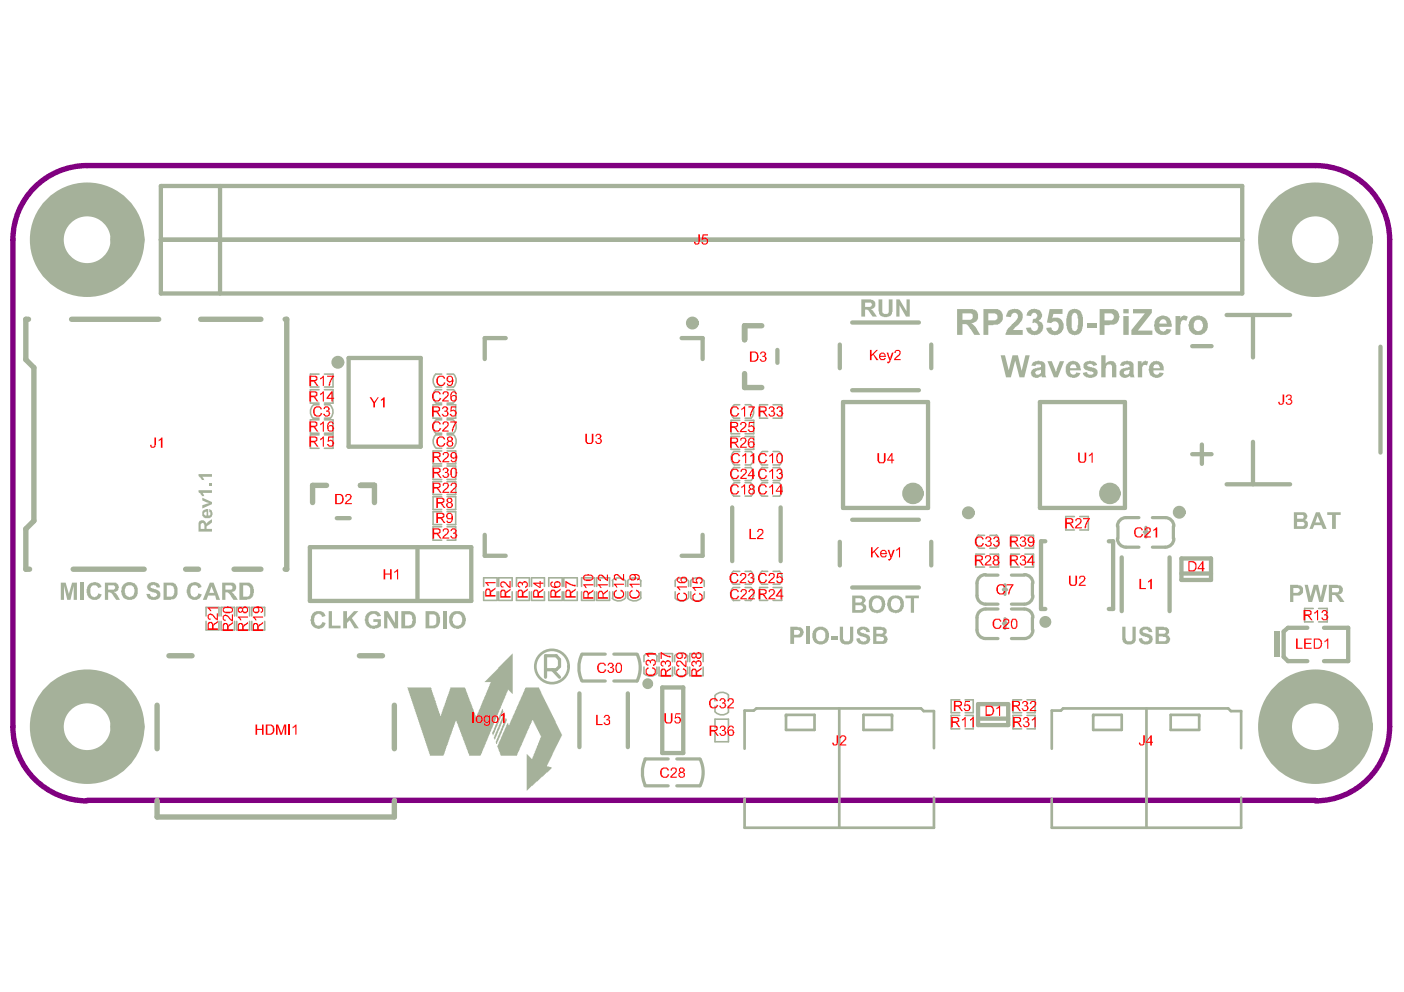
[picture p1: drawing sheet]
<svg xmlns="http://www.w3.org/2000/svg" width="297mm" height="210mm" viewBox="0 0 297 210" stroke-linecap="round" stroke-linejoin="round" font-family="sans-serif">
<path d="M18.4 169.5a15.7 15.7 0 0 1-15.7-15.7v-103.1a15.7 15.7 0 0 1 15.7-15.7h259.9a15.7 15.7 0 0 1 15.7 15.7v103.1a15.7 15.7 0 0 1-15.7 15.7M18.4 169.3h259.9" fill="none" stroke="#800080" stroke-width="1.1"/>
<g fill="#a5b19a">
<path d="M106.5 151h.3l.1 .5-.9 1.8-.3 .9-.5 1v.4l-.4 .4v.4l-.2 .1-.1-.2 .1-.7 .9-1.8v-.4l.6-1v-.3l.2-.3z"/>
<path d="M106.9 152.1l.2-.2 .1 .3-.1 .7-.7 1.2v.3l-.9 1.9v.3l-.3 .5v.3h-.3l-.1-.4 .8-1.6v-.4l.4-.4v-.4l.2-.2v-.3l.6-1.1z"/>
<path d="M106.2 150l.2 .1 .1 .5-1 2-.2 .9-.6 1.1v.3l-.4 .7-.2-.7 .4-.5 .2-.9 .4-.4v-.4l.3-.4v-.4l.6-1z"/>
<path d="M111.1 145.6l.1-.1h2.8l.5 .9v.3l4.4 8.8-3.1 6.3v.4h.4l.6 .3-.9 .9h-.3l-.8 .9h-.2l-.9 1.1h-.2l-.8 .9h-.2l-1 1h-.1v-7.7l1.1 1 .2-.1 .2-.9 .7-1.4v-.3l.4-.8 .3-.9 .2-.3-1.7-3.5h-.2l-.1 .2v.4l-1 1.7v.3l-.8 1.5v.3l-1.2 2.5-.1 .6h-3.4l-.3-.8-.2-.2-.1-.7-.2-.2 .8-1.6v-.4l.3-.4v-.4l.5-.6v-.4l.3-.4 .2-.8 .3 .1v.3h.2l.2-.9 .9-1.7v-.3l1.3-2.5v-.4l.4-.7v-.3l.4-.5z"/>
<path d="M86.2 145.5h5l.5 1.9 .3 .2v.5l.2 .2v.5l.2 .3 .5 1.7 .2 .2v.5l.2-.1v-.4h.1l.4-1.3 .2-.3 .6-2 .2-.2 .5-1.7h3l.4 .6v.4l.2 .2 .1 .7 .3 .2 .1 .7 .2 .2v.4l.2 .2 .1 .7 .3 .2 .1 .7 .2 .2 .1 .7h.2l.2-.6 .9-1.8v-.3l.2-.3v-.3l.9-1.8v-.4l.3-.4 .3-.9 .2-.2v-.3h-1.2v-.1l5.9-5.9v8.5l-1.1-.9v.4l-.3 .4-.2 .9-.7 1.3-.2 .9-.4 .4-.2 1-.3 .4-.3 .9-.3 .5-.2 .9-.4 .4-.2 .9-.4 .5-.2 .9-.3 .5-.2 .9-.4 .4v.4l-.6 1.1h-2.3v-.3l-.3-.3-.1-.6-.2-.3-.1-.7-.3-.2-.1-.7-.2-.2-.1-.7-.2-.2-.2-.7-.2-.2-.1-.7-.2-.2v-.4l-.5-1-.2 .2-.2 1.1-.3 .2-.2 1-.3 .6-1.4 4.2-.1 .1h-2.9v-.3h-.1v-.4h-.1v-.3h-.1v-.4h-.1v-.3h-.1v-.3h-.1v-.4h-.2v-.3h-.1v-.4h-.1v-.3h-.1v-.3h-.1v-.4h-.1v-.3h-.1v-.4h-.2v-.3h-.1v-.4h-.1v-.3h-.1v-.3h-.1v-.4h-.1v-.3h-.1v-.4h-.1v-.3h-.2v-.3h-.1v-.4h-.1v-.3h-.1v-.4h-.1v-.3h-.1v-.3h-.1z"/>
</g>
<g fill="none" stroke="#a5b19a" stroke-width="1.1">
<path d="M6 67.6h-.5v8.5l1.7 1.7v32.4l-1.7 1.7v8.5h.8M15.1 67.6h18.5M42.5 67.6h12.7M60.3 67.6h.4v52.8h-.4M157.5 79v3h3.7M161.2 68.9h-3.7v3M69.1 102.7h-3v3.6M76.3 102.7h2.9v3.6M15.5 120.4h15M35.7 138.8h4.9M39.3 120.4h2.7M49.5 120.4h5.7"/>
<path d="M76 138.8h4.9M33.2 149.2v9.2M83.4 149.2v9.2M33.2 169.3v3.6h50.2v-3.6"/>
</g>
<g fill="none" stroke="#a5b19a" stroke-width=".34">
<path d="M67.5 79.2h-1.8v2.7h1.8M68.6 79.2h1.9v2.7h-1.9M92.2 79.2h1.2M94.6 79.2h1.2M66.2 88.5h1.3M66.4 85.6h1.1M67.5 92h-1.8v2.9h1.8M67.5 82.5h-1.8v2.8h1.8M67.5 88.8h-1.8v2.9h1.8M68.6 92h1.9v2.9h-1.9M68.6 82.5h1.9v2.8h-1.9M68.6 88.8h1.9v2.9h-1.9"/>
<path d="M68.6 88.5h1.3M68.6 85.6h1.2M92.2 92h1.2M92.2 82.5h1.2M92.3 94.9h1.1M92.3 91.7h1.1M92.3 85.3h1.1M92.3 88.8h1.1M92.3 81.9h1.1M93.4 85.6h-1.8v2.9h1.8M93.4 95.4h-1.8v2.8h1.8M93.4 98.6h-1.8v2.9h1.8"/>
<path d="M94.6 92h1.2M94.6 94.9h1.2M94.6 91.7h1.2M94.6 85.6h1.8v2.9h-1.8M94.6 82.5h1.2M94.6 85.3h1.2M94.6 88.8h1.1M94.6 81.9h1.2M94.6 95.4h1.8v2.8h-1.8M94.6 98.6h1.8v2.9h-1.8M155.3 88.5h1.2M155.3 95.5h1.2"/>
<path d="M155.4 85.6h1.1M155.4 98.4h1.1M155.4 98.9h1.1M156.5 88.9h-1.8v2.9h1.8M156.5 92.4h-1.8v2.7h1.8M157.6 88.5h1.3M157.6 85.6h1.2M157.6 95.5h1.3M157.6 98.4h1.2M157.6 88.9h1.9v2.9h-1.9M157.6 92.4h1.9v2.7h-1.9M157.6 98.9h1.2"/>
<path d="M161.3 95.5h1.1M161.3 98.4h1.1M161.3 98.9h1.1M162.4 85.6h-1.7v2.9h1.7M163.6 85.6h1.8v2.9h-1.8M163.6 95.5h1.1M163.6 98.4h1.3M163.6 98.9h1.1M93.4 111.5h-1.8v2.8h1.8M93.4 101.9h-1.8v2.7h1.8M93.4 105.1h-1.8v2.7h1.8M93.4 108.3h-1.8v2.7h1.8"/>
<path d="M94.6 111.5h1.8v2.8h-1.8M94.6 101.9h1.8v2.7h-1.8M94.6 105.1h1.8v2.7h-1.8M94.6 108.3h1.8v2.7h-1.8M155.3 105h1.2M155.3 101.7h1.2M155.4 102.1h1.1M157.6 105h1.3M157.6 102.1h1.2M157.6 101.7h1.3M161.3 105h1.1M161.3 102.1h1.1"/>
<path d="M161.3 101.7h1.1M163.6 105h1.3M163.6 102.1h1.1M163.6 101.7h1.3M207 113.3h1.3M207.2 116h1.1M208.3 117.3h-1.8v2.7h1.8M209.4 117.3h1.9v2.7h-1.9M209.4 113.3h1.3M209.4 116h1.3M215.7 117.3h-1.8v2.7h1.8M215.7 113.3h-1.8v2.7h1.8"/>
<path d="M216.8 117.3h1.9v2.7h-1.9M216.8 113.3h1.9v2.7h-1.9M227.3 109.3h-1.8v2.8h1.8M228.4 109.3h1.9v2.8h-1.9M43.6 130.3v-1.8h2.7v1.8M43.6 131.5v1.8h2.7v-1.8M46.8 130.3v-1.8h2.8v1.8M46.8 131.5v1.8h2.8v-1.8M50.1 130.3v-1.8h2.7v1.8M50.1 131.5v1.8h2.7v-1.8M53.3 130.3v-1.8h2.7v1.8M53.3 131.5v1.8h2.7v-1.8"/>
<path d="M102.3 125.2v1.8h2.9v-1.8M102.3 124.1v-1.8h2.9v1.8M105.5 125.2v1.8h2.9v-1.8M105.5 124.1v-1.8h2.9v1.8M109.3 125.2v1.8h2.7v-1.8M109.3 124.1v-1.8h2.7v1.8M112.5 125.2v1.8h2.7v-1.8M112.5 124.1v-1.8h2.7v1.8M116.1 125.2v1.8h2.8v-1.8M116.1 124.1v-1.8h2.8v1.8M119.3 125.2v1.8h2.8v-1.8M119.3 124.1v-1.8h2.8v1.8"/>
<path d="M123 125.2v1.8h2.8v-1.8M123 124.1v-1.8h2.8v1.8M126.2 125.2v1.8h2.8v-1.8M126.2 124.1v-1.8h2.8v1.8M129.6 122.9v1.2M129.6 125.2v1.3M132.4 122.9v1.2M132.4 125.2v1.2M132.8 122.9v1.2M132.8 125.2v1.3M135.6 122.9v1.2M135.6 125.2v1.2"/>
<path d="M136.2 138.9v1.1M139 138.9v1.1M142.7 138.9v1.1M142.8 122.9v1.2M142.8 125.2v1.3M145.5 138.9v1.1M145.7 122.9v1.2M145.7 125.2v1.2M146.1 122.9v1.2M146.1 125.2v1.3M149 122.9v1.2M149 125.2v1.2"/>
<path d="M155.3 124.3h1.2M155.3 123.6h1.2M155.3 120.9h1.2M155.4 127h1.1M157.6 127h1.2M157.6 124.3h1.2M157.6 123.6h1.3M157.6 120.9h1.2M161.3 123.6h1.1M161.3 120.9h1.1M162.4 124.3h-1.7v2.7h1.7M163.6 124.3h1.8v2.7h-1.8"/>
<path d="M163.6 123.6h1.3M163.6 120.9h1.1M277.8 128.7h-1.8v2.9h1.8M279 128.7h1.8v2.9h-1.8M136.2 141.1v1.4M139 141.1v1.2M139.4 140v-1.7h2.9v1.7M139.4 141.1v1.9h2.9v-1.9M142.7 141.1v1.4M145.5 141.1v1.2M145.9 140v-1.7h2.9v1.7M145.9 141.1v1.9h2.9v-1.9"/>
<path d="M151.3 147.2v1.1M151.3 149.4v1.2M151.3 154v-1.8h2.8v1.8M151.3 155.1v1.9h2.8v-1.9M154.1 147.1v1.2M154.1 149.4v1.3M203.1 151.4h-1.9v2.8h1.9M203.1 148.1h-1.9v2.7h1.9M204.2 151.4h1.7v2.8h-1.7M204.2 148.1h1.7v2.7h-1.7M216.1 151.4h-1.8v2.8h1.8M216.1 148.1h-1.8v2.7h1.8"/>
<path d="M217.3 151.4h1.7v2.8h-1.7M217.3 148.1h1.7v2.7h-1.7"/>
</g>
<g fill="none" stroke="#a5b19a" stroke-width=".68">
<path d="M236.5 111.3v2.7M238.2 109.5h2.8M238.2 115.8h2.8M242.1 112.6h.7M242.4 111.6v2M243.8 109.5h2.7M243.8 115.8h2.7M248.2 111.3v2.7M123.2 138.4h4.8M129.9 138.4h4.9M206.7 123.4v2.6M206.7 130.7v2.6"/>
<path d="M208.5 127.8h2.6M208.5 128.9h2.6M208.5 121.7h2.6M208.5 135.1h2.6M212.3 131.9h.7M212.3 124.8h.7M212.6 123.7v2.1M212.6 130.9v2.1M214 127.8h2.7M214 128.9h2.7M214 121.7h2.7M214 135.1h2.7"/>
<path d="M218.4 123.4v2.6M218.4 130.7v2.6M123.2 144.1h4.8M129.9 144.1h4.9M136.5 166.3h4.9M136.5 160.6h4.9M143.2 166.3h4.9M143.2 160.6h4.9"/>
</g>
<path d="M166.3 151.3h6v3.1h-6zM177.6 149.9v25.2M182.7 151.3h6v3.1h-6zM197.6 158.3v-7.8h-2.2l-.5-.6h-34.9l-.5 .5h-2v8M231.3 151.3h6v3.1h-6zM242.6 149.9v25.2M247.7 151.3h6v3.1h-6zM262.6 158.3v-7.8h-2.2l-.5-.6h-35l-.4 .5h-2v8M197.6 168.8v6.3h-40.1v-6.1M262.6 168.8v6.3h-40.1v-6.1" fill="none" stroke="#a5b19a" stroke-width=".57"/>
<g fill="none" stroke="#a5b19a" stroke-width=".91">
<path d="M34 39.4h228.8v22.7h-228.8zM46.6 39.4v22.7M34 50.7h228.8M73.8 75.7h15.2v18.8h-15.2zM107 71.5h-4.4v4.5M144.2 71.5h4.5v4.5M164.5 74v2.8M177.7 72.9v5M180.3 68.2h14.1M197 72.9v5M252.2 73.2h4.1M259.5 66.6h13.4"/>
<path d="M265.1 66.6v9M292.1 73.4v22.4M178.4 85.1h17.9v22.4h-17.9zM180.3 82.6h14.1M220 85.1h18v22.4h-18zM252.2 96.1h4.1M254.3 94.1v4.1M265.1 93.5v9M65.6 115.8h34.1v11.4h-34.1zM71.3 109.6h2.7M88.3 115.8v11.4M102.6 113.2v4.4h4.4"/>
<path d="M148.7 113.2v4.4h-4.5M154.9 107.4v11.3M165.2 107.4v11.3M177.7 114.6v5M180.3 110h14.1M197 114.6v5M221.2 114.5h-1v14.4h1M234.6 114.5h.9v14.4h-.9M237.3 117.9v11.4M247.4 117.9v11.4M250 118.2h6.2v4.5h-6.2zM259.5 102.5h13.4"/>
<path d="M180.3 124.3h14.1M250 121.4h6.2M276.6 132.8h-4.1l-.9 .8v5.4l.9 .9h4.1M280.1 132.8h5.1v7.1h-5.1M122.6 146.7v11.4M132.8 146.7v11.4M140.1 145.5h4.5v13.8h-4.5zM206.9 149h6.4v4.4h-6.4zM206.9 152.1h6.4"/>
</g>
<path d="M269.5 133.6h1.3v5.4h-1.3z" fill-rule="evenodd" fill="#a5b19a"/>
<g fill="#a5b19a">
<path d="M93.7 129.3h.8v3.7h-.8z"/>
<path d="M77.4 130.1a2.09 2.09 0 0 1 3-.3l.2 .5-.8 .2a.4 .4 0 0 0-.5-.5v-.1a1.18 1.18 0 0 0-1.3 1 1.2 1.2 0 0 0 1.1 1.5l.6-.1 .2-.3v-.4h-.9v-.6h1.6v1.5l-.6 .3a2.16 2.16 0 0 1-1.9 0v-.1a1.28 1.28 0 0 1-.8-1.2l-.1-.6h.1z"/>
<path d="M81.3 129.3h.8l1.4 2.5v-2.5h.7v3.7h-.8l-1.4-2.4v2.4h-.7z"/>
<path d="M90 129.3h1.4a1.35 1.35 0 0 1 1.6 1.3h.1a2.27 2.27 0 0 1-.8 2.2l-2.3 .2zM90.8 130v2.4h.7a.89 .89 0 0 0 .8-1.3 .91 .91 0 0 0-1.1-1.1z"/>
<path d="M95.5 129.7a1.86 1.86 0 0 1 3 .9v.1a1.78 1.78 0 0 1-.8 2.1 1.78 1.78 0 0 1-2.2-.3 2.44 2.44 0 0 1 0-2.8zM96 130.2a1.77 1.77 0 0 0 .1 2 1.07 1.07 0 0 0 1.2 0 1.07 1.07 0 0 0 .5-1.1 1.19 1.19 0 0 0-.9-1.2h-.4z"/>
<path d="M84.9 129.3h1.7a1.66 1.66 0 0 1 1.4 2.1v.1a1.39 1.39 0 0 1-1.6 1.5h-1.5zM85.7 130v2.4h.9l.5-.2a2 2 0 0 0-.1-2.1z"/>
</g>
<path d="M115.4 141.7h2.3l.7-.7v-1.4l-.7-.8h-2.3v4.5M116.9 141.7l1.5 1.6" fill="none" stroke="#a5b19a" stroke-width=".68"/>
<g fill="#a5b19a">
<path d="M185.9 63.4h.8v2.1a.72 .72 0 0 0 .4 .9 .72 .72 0 0 0 .9-.4v-2.6h.8v2a1.51 1.51 0 0 1-.5 1.5 1.63 1.63 0 0 1-2.2-.4l-.2-.6z"/>
<path d="M189.6 63.4h.7l1.5 2.5v-2.5h.7v3.6h-.8l-1.4-2.4v2.4h-.7z"/>
<path d="M42.8 105.3l2 .9v.5l-2 .9v-.7l1.5-.4-1.5-.6z"/>
<path d="M42 103.7h2.8v.6h-2l.5 .7h-.6l-.2-.6-.5-.2z"/>
<path d="M44.4 102.1h.4v.6h-.4z"/>
<path d="M42 100.3h2.8v.6h-2l.5 .7h-.6l-.1-.4-.6-.4z"/>
<path d="M191.6 126h2.8v.6h-1v3.1h-.7v-3.1h-1.1z"/>
<path d="M237.4 132.6h.7v2.4a.79 .79 0 0 0 .6 .7 .79 .79 0 0 0 .9-.4v-2.7h.7v1.9a1.46 1.46 0 0 1-.9 1.9 1.46 1.46 0 0 1-1.9-.8l-.1-.1z"/>
<path d="M241.2 133.1a1.88 1.88 0 0 1 2.1-.3l.4 .4 .1 .6h-.8a.64 .64 0 0 0-.6-.6 .64 .64 0 0 0-.6 .4l.1 .3 .7 .1v.1a1.28 1.28 0 0 1 1.2 .8 1.24 1.24 0 0 1-1.5 1.5h-.1a1.66 1.66 0 0 1-1.2-.8v-.5l.6-.1v.1a.81 .81 0 0 0 1.4 .4 .33 .33 0 0 0 .1-.5 .33 .33 0 0 0-.4-.1l-.1-.1a1.79 1.79 0 0 1-1.5-.9z"/>
<path d="M276 123.7h.7l.6 2.5 .7-2.5h.9l.5 2.7 .6-2.7h.8l-.9 3.7h-.8l-.7-2.7-.8 2.7h-.8z"/>
<path d="M280.8 108.4h2.8v.6h-1v2.9h-.8v-2.9h-1z"/>
<path d="M66.1 129.8a1.8 1.8 0 0 1 2.6 .2l.2 .3-.7 .3a.8 .8 0 0 0-.9-.7 .8 .8 0 0 0-.7 .8 1.25 1.25 0 0 0 .3 1.6 .8 .8 0 0 0 .9 0 .8 .8 0 0 0 .4-.7l.7 .2a1.44 1.44 0 0 1-2 1.2 1.75 1.75 0 0 1-1.1-2.2v-.3z"/>
<path d="M69.5 129.3h.7v3.1h1.8v.6h-2.5z"/>
<path d="M72.6 129.3h.8v1.6l1.5-1.6h.9l-1.4 1.5 1.5 2.2h-.9l-1-1.8-.6 .6v1.2h-.8z"/>
<path d="M211.7 75.2h.9l.8 3.2 .8-3.2h1.1l.8 3.3 .8-3.3h1l-1.2 4.6h-1l-.9-3.5-.9 3.5h-1.1z"/>
<path d="M221.6 76.4h.9l.9 2.4 .1-.7 .7-1.7h.9l-1.3 3.4h-.8z"/>
<path d="M229.2 77h.1a1.74 1.74 0 0 1 2-.6l.3 .1 .5 .5v.2l-.8 .3v-.2a.69 .69 0 0 0-.7-.3 .69 .69 0 0 0-.6 .5l.7 .2a1.66 1.66 0 0 1 1.6 1.1l-.1 .2a1.47 1.47 0 0 1-1.5 1 1.66 1.66 0 0 1-1.7-1.1l.9-.2a.82 .82 0 0 0 .7 .6 .82 .82 0 0 0 .8-.4l-.1-.2-.5-.1a2.05 2.05 0 0 1-1.6-.8z"/>
<path d="M233 75.2h.9v1.7a1.57 1.57 0 0 1 1.8-.4l.5 .7v2.6h-.9v-1.8a.66 .66 0 0 0-.6-.9 .66 .66 0 0 0-.7 .8h-.1v1.9h-.9z"/>
<path d="M240.7 76.4h.8v.5l.3-.4 .4-.2 .6 .1 .1 .1-.2 .8a.71 .71 0 0 0-.9 .1 .71 .71 0 0 0-.2 .9v1.5h-.9z"/>
<path d="M213.3 65.7a3 3 0 0 1 2.3-.2 1.82 1.82 0 0 1 .1 3l-1.4 1.3h2.1v1.1h-3.7v-.2a3.7 3.7 0 0 1 1.7-2.3l.2-.3a1.3 1.3 0 0 0 .5-1.8h-.1a.63 .63 0 0 0-.7-.1 .63 .63 0 0 0-.3 .7l-.1 .2-1.1-.1z"/>
<path d="M217.5 65.9a1.7 1.7 0 0 1 1.9-.5 1.7 1.7 0 0 1 1.1 1.6l-.3 .4-.5 .5a1.34 1.34 0 0 1 .9 1.9 2 2 0 0 1-2.4 1.1v-.2a1.79 1.79 0 0 1-1.1-1.3l1-.1a.8 .8 0 0 0 .8 .8 .8 .8 0 0 0 .8-.8v-.1a.89 .89 0 0 0-1.3-.8l.1-.8 .3-.2a.64 .64 0 0 0 .6-.9 .64 .64 0 0 0-1.1-.1l-.2 .5-.9-.1z"/>
<path d="M222.1 65.4h2.7v1h-1.9l-.3 .9a1.67 1.67 0 0 1 2.4 1.3 1.89 1.89 0 0 1-1.3 2.2 1.89 1.89 0 0 1-2.3-1.2v-.2l1-.1a.8 .8 0 0 0 .8 .8 .8 .8 0 0 0 .8-.8v-.1a.93 .93 0 0 0-.4-1 .93 .93 0 0 0-1.1 0l-.1 .2-.9-.2z"/>
<path d="M229.9 68.4h2.1v1h-2.1z"/>
<path d="M239.7 65.4h4v.8l-3 3.7h3.1v1h-4.4v-1.1l2.8-3.5h-2.5z"/>
<path d="M248.7 66.9h1v.5a.57 .57 0 0 1 .6-.5v-.1h.4l.6 .2-.3 .9a.67 .67 0 0 0-.8-.1 .67 .67 0 0 0-.4 .7l-.1 2.4h-1z"/>
<path d="M12.9 123.3h1l.7 2.4 .7-2.4h1v3.6h-.7v-2.9l-.7 2.9h-.7l-.7-2.9v2.9h-.6z"/>
<path d="M17.1 123.3h.7v3.6h-.7z"/>
<path d="M18.8 123.6h.1a1.52 1.52 0 0 1 2.5 .5l.1 .1-.8 .2a.82 .82 0 0 0-.9-.5 .82 .82 0 0 0-.7 .9 1.21 1.21 0 0 0 1 1.6v-.2a.8 .8 0 0 0 .7-.6l.7 .2a1.57 1.57 0 0 1-1.6 1.2 1.57 1.57 0 0 1-1.5-1.4 2.79 2.79 0 0 1 .4-2z"/>
<path d="M31.2 123.7a1.59 1.59 0 0 1 1.7-.4l.7 .2 .2 .4v.4h-.7l-.1-.2a.61 .61 0 0 0-.6-.4 .61 .61 0 0 0-.5 .5l.1 .2 .6 .3a1.37 1.37 0 0 1 1.3 1v.1a1.19 1.19 0 0 1-1.3 1.1 1.35 1.35 0 0 1-1.6-1.2h.8a.46 .46 0 0 0 .5 .5 .57 .57 0 0 0 .8-.1 .46 .46 0 0 0 0-.5 .46 .46 0 0 0-.4-.2l-.3-.1a1.47 1.47 0 0 1-1.2-.9l-.1-.1z"/>
<path d="M40 123.6h.1a1.58 1.58 0 0 1 2.6 .6l-.8 .2a.82 .82 0 0 0-1-.5 .82 .82 0 0 0-.6 .9v.1a1.23 1.23 0 0 0 .8 1.5l.7-.3 .2-.5 .7 .2a1.57 1.57 0 0 1-1.6 1.1 1.57 1.57 0 0 1-1.5-1.3 2.79 2.79 0 0 1 .4-2z"/>
<path d="M170.6 132.6h.7v3.7h-.7z"/>
<path d="M175.9 134.7h1.3v.6h-1.3z"/>
<path d="M177.7 132.6h.7v2.3a.8 .8 0 0 0 .4 .7 .8 .8 0 0 0 .8 0l.2-.3v-2.7h.7v1.9a1.46 1.46 0 0 1-.9 1.9 1.46 1.46 0 0 1-1.8-.8l-.1-.1z"/>
<path d="M181.3 133.2a1.68 1.68 0 0 1 2.6 .1l.1 .5h-.7a.64 .64 0 0 0-1-.5 .29 .29 0 0 0-.3 .3 .29 .29 0 0 0 .3 .3l.5 .2a1.13 1.13 0 0 1 1.2 .8 1.13 1.13 0 0 1-.6 1.4 1.56 1.56 0 0 1-2.2-1v-.2l.7-.1v.1a.81 .81 0 0 0 1.4 .4 .33 .33 0 0 0 0-.5 .33 .33 0 0 0-.4-.1v-.1a2.05 2.05 0 0 1-1.6-.8z"/>
<path d="M182.2 63.4h1.7a1.19 1.19 0 0 1 1.3 1.3l-.2 .5-.7 .3 .4 .2 .8 1.3h-.9l-.8-1.3-.3-.2h-.5v1.5h-.8zM183 64v.9h.6a.57 .57 0 0 0 .7-.1 .57 .57 0 0 0 0-.8z"/>
<path d="M42.1 110.3a.85 .85 0 0 1 .9-.2 .85 .85 0 0 1 .6 .8l.4-.6 .8-.4v.6l-.8 .6a.52 .52 0 0 0-.3 .8h1.1v.6h-2.8zM42.5 110.9v1h.8v-.4a.49 .49 0 0 0-.2-.7 .49 .49 0 0 0-.6 .1z"/>
<path d="M42.9 108l.7-.3h.4v1.4a.38 .38 0 0 0 .5-.2 .38 .38 0 0 0-.1-.5h-.1v-.7a1 1 0 0 1 .7 1.2 1 1 0 0 1-1.2 .7 .81 .81 0 0 1-.9-.3l-.1-.1zM43.3 108.4a.46 .46 0 0 0 0 .5 .46 .46 0 0 0 .4 .2v-.8z"/>
<path d="M180.3 126h1.5a1.01 1.01 0 0 1 1 .3 1.01 1.01 0 0 1 .2 1.1l-.4 .3h.1a1.03 1.03 0 0 1 .5 1.3 1.03 1.03 0 0 1-1.2 .7h-1.7zM181 126.6v.9h.7a.57 .57 0 0 0 .8-.5l-.2-.3-.3-.1zM181 128.1v1h1.1v-.1a.46 .46 0 0 0 .4-.7l-.3-.2z"/>
<path d="M184.2 126.5l.1-.1a2.15 2.15 0 0 1 1.9-.3h.1a1.61 1.61 0 0 1 .9 1.6h.1l-.1 .3a1.69 1.69 0 0 1-2.5 1.5 1.81 1.81 0 0 1-.9-2.1v-.4zM184.7 126.9a1.71 1.71 0 0 0 .5 2.2 1.18 1.18 0 0 0 1.4-1.3 1.28 1.28 0 0 0-.8-1.2l-.8 .1z"/>
<path d="M188 126.6l.1-.1a1.89 1.89 0 0 1 1.9-.5 1.6 1.6 0 0 1 1.2 1.7 1.71 1.71 0 0 1-.7 1.7 1.71 1.71 0 0 1-1.8 .1h-.1a2.22 2.22 0 0 1-.9-2h.1v-.5zM188.6 127a1.51 1.51 0 0 0 .5 2 1.08 1.08 0 0 0 1.4-1.2v-.1a1.17 1.17 0 0 0-1.2-1.1z"/>
<path d="M244.5 132.6h1.6a1.28 1.28 0 0 1 1.2 .8v.6l-.4 .3a1.12 1.12 0 0 1 .5 1.5 1.78 1.78 0 0 1-1.7 .5h-1.2zM245.2 133.3v.8h.9a.45 .45 0 0 0 .6-.5 .45 .45 0 0 0-.7-.3zM245.2 134.7v1h.8a.51 .51 0 0 0 .6-.2 .51 .51 0 0 0-.2-.7z"/>
<path d="M272.9 123.7h1.3a1.55 1.55 0 0 1 1.5 .7 1.2 1.2 0 0 1-.3 1.3 1.2 1.2 0 0 1-1.2 .3h-.6v1.4h-.7zM273.6 124.4v1h.5a.59 .59 0 0 0 .8-.2 .59 .59 0 0 0-.2-.8z"/>
<path d="M281.1 123.7h1.7a1.28 1.28 0 0 1 1.3 .8 1.02 1.02 0 0 1-.9 1.3l.3 .2 .9 1.4h-.9l-.5-.9-.3-.1a.7 .7 0 0 0-.9-.5v1.5h-.7zM281.8 124.4v.9h.7a.6 .6 0 0 0 .7-.2 .6 .6 0 0 0 0-.7z"/>
<path d="M273.7 108.4h1.6a.98 .98 0 0 1 1 .3 .98 .98 0 0 1 .2 1.1l-.5 .3a.83 .83 0 0 1 .7 .5 .83 .83 0 0 1-.1 .9v.1a1.95 1.95 0 0 1-1.7 .3h-1.2zM274.4 109v.8h.7a.44 .44 0 0 0 .7-.2 .44 .44 0 0 0-.4-.6zM274.4 110.4v.9h.7a.52 .52 0 0 0 .8-.1 .52 .52 0 0 0-.3-.8z"/>
<path d="M278.4 108.4h.8l1.5 3.5h-.8l-.4-.8h-1.4l-.4 .8h-.7zM278.7 109.2l-.4 1.3h1z"/>
<path d="M218.4 76.8h.1a2.35 2.35 0 0 1 1.9-.4 1.14 1.14 0 0 1 .8 1.3v1.8l.2 .3h-.9l-.1-.3-.2 .1a1.41 1.41 0 0 1-2-.2 1.1 1.1 0 0 1 1.2-1.5l.2-.1a.49 .49 0 0 0 .5-.1 .49 .49 0 0 0 .1-.5l-.5-.1a.35 .35 0 0 0-.4 0 .35 .35 0 0 0-.2 .4l-.9-.2zM219.1 78.6l-.1 .2a.67 .67 0 0 0 .9 .5 .67 .67 0 0 0 .3-.9v-.1h-.3z"/>
<path d="M225.7 77a1.76 1.76 0 0 1 2.4-.2l.3 .3 .3 1.3h-2.3a.7 .7 0 0 0 .4 .8 .7 .7 0 0 0 .8-.3v-.1l1 .1a1.49 1.49 0 0 1-2.1 .9 1.72 1.72 0 0 1-1-2.1zM226.5 77.3l-.1 .6h1.4a.74 .74 0 0 0-.4-.7 .74 .74 0 0 0-.8 0z"/>
<path d="M237.2 76.8a1.94 1.94 0 0 1 2.5 0l.1 2.5 .2 .5h-.9l-.1-.3a1.3 1.3 0 0 1-2.1-.2 1.08 1.08 0 0 1 1.2-1.4v-.1l.9-.1-.1-.2a.52 .52 0 0 0-.8-.4l-.3 .4-.8-.2zM237.9 78.5a.53 .53 0 0 0 0 .7 .53 .53 0 0 0 .7 .1l.3-.4 .1-.6z"/>
<path d="M243.3 77a1.6 1.6 0 0 1 2-.5 1.6 1.6 0 0 1 .9 1.8l.1 .1h-2.3a.7 .7 0 0 0 .4 .8 .7 .7 0 0 0 .9-.3v-.1l.9 .1a1.61 1.61 0 0 1-1.4 1.1 1.61 1.61 0 0 1-1.6-1l-.2-1h.1v-.5zM244.1 77.2l-.1 .7h1.4a.8 .8 0 0 0-.4-.7 .8 .8 0 0 0-.9 0z"/>
<path d="M202.5 65.4h2.3a1.66 1.66 0 0 1 2.1 1.1v.3a1.35 1.35 0 0 1-1.3 1.6l.9 .9 .9 1.6h-1.3l-.9-1.3a1.42 1.42 0 0 0-1.6-1v2.3h-1.1zM203.6 66.3v1.4h1.1a.85 .85 0 0 0 .9-.3 .85 .85 0 0 0 .1-1z"/>
<path d="M208.1 65.4h1.8a1.79 1.79 0 0 1 2.1 .8 1.79 1.79 0 0 1-.4 2.3l-.5 .2-2 .1v2.1h-1zM209.1 66.3v1.5h.8a.79 .79 0 0 0 1-.3 .79 .79 0 0 0-.2-1.1z"/>
<path d="M226 66a1.65 1.65 0 0 1 1.9-.6 1.65 1.65 0 0 1 1.1 1.6l.1 1a3.4 3.4 0 0 1-.4 2.3 1.66 1.66 0 0 1-2 .5 1.66 1.66 0 0 1-1-1.8l-.1-.6a4.1 4.1 0 0 1 .4-2.4zM227 66.3l-.3 .6v1.3a1.89 1.89 0 0 0 .5 1.9l.6-.2 .2-.3 .1-.9-.1-1.5a.75 .75 0 0 0-.2-.8 .75 .75 0 0 0-.8-.1z"/>
<path d="M232.7 65.4h1.8a1.76 1.76 0 0 1 2.2 2 1.6 1.6 0 0 1-1.9 1.3l-1.1 .1v2.1h-1zM233.7 66.3v1.5h.8a.8 .8 0 0 0 1.1-.4 .8 .8 0 0 0-.6-1.1z"/>
<path d="M237.7 65.4h1.1v.9h-1.1zM237.7 66.9h1.1v4h-1.1z"/>
<path d="M244.5 67.6a1.91 1.91 0 0 1 2.2-.7 1.91 1.91 0 0 1 1.2 2v.3h-2.6a.78 .78 0 0 0 .5 .9 .78 .78 0 0 0 1-.5l1 .1v.1a1.93 1.93 0 0 1-3.3 .3l-.1-.3a2.44 2.44 0 0 1 .1-2.2zM245.4 67.9l-.1 .6h1.6v-.1a.83 .83 0 0 0-.5-.8 .83 .83 0 0 0-.9 .2z"/>
<path d="M251.4 68.9a2.1 2.1 0 0 1 4.2 0 2.1 2.1 0 0 1-4.2 0zM252.8 67.9a1.8 1.8 0 0 0 .1 1.9 1.08 1.08 0 0 0 1.2 0 1.08 1.08 0 0 0 .4-1.2 1.03 1.03 0 0 0-1.5-.8z"/>
<path d="M22.2 123.3h1.6a1.03 1.03 0 0 1 1.2 .6 1.03 1.03 0 0 1-.5 1.3h-.4v.1l.6 .4v.2l.2 .1 .5 .9h-.8l-.6-.8a1.28 1.28 0 0 0-1.1-.8v1.6h-.7zM22.9 123.9v.9h.8a.51 .51 0 0 0 .7-.6 .51 .51 0 0 0-.8-.3z"/>
<path d="M26 123.9l.1-.2a1.8 1.8 0 0 1 3 .7 2 2 0 0 1-1 2.4 1.7 1.7 0 0 1-1.8-.2 1.7 1.7 0 0 1-.6-1.7v-.6zM26.6 124.1a1.73 1.73 0 0 0 .3 2h.1a.44 .44 0 0 0 .7 .1h.2a1.46 1.46 0 0 0-.1-2.3h-.7z"/>
<path d="M34.6 123.3h1.4a1.49 1.49 0 0 1 1.6 1.9v.1a1.3 1.3 0 0 1-.8 1.4l-.6 .2h-1.6zM35.3 123.9v2.3h.7a.61 .61 0 0 0 .8-.3 1.81 1.81 0 0 0-.4-1.9z"/>
<path d="M44.4 123.3h.8l1.4 3.6h-.8l-.3-.9h-1.5l-.3 .9h-.8zM44.7 124.1l-.4 1.3h1z"/>
<path d="M47 123.3h1.6a1 1 0 0 1 1.3 .7 1 1 0 0 1-.8 1.2l1.2 1.7h-.9l-.8-1.2-.5-.4h-.4v1.6h-.7zM47.7 123.9v.9h.7a.53 .53 0 0 0 .8-.5 .53 .53 0 0 0-.8-.4z"/>
<path d="M50.7 123.3h1.3a1.24 1.24 0 0 1 1.6 1.2 1.73 1.73 0 0 1-1.6 2.4h-1.3zM51.4 123.9v2.3h.5a.88 .88 0 0 0 1-1.1 .98 .98 0 0 0-.2-1 .98 .98 0 0 0-1-.2z"/>
<path d="M167.2 132.6l1.6 .1a1.07 1.07 0 0 1 1.2 .7 1.07 1.07 0 0 1-.4 1.3l-.2 .2h-1.4v1.4h-.8zM168 133.3v1h.5a.6 .6 0 0 0 .6-.2 .6 .6 0 0 0 0-.7z"/>
<path d="M172.3 133.1l.3-.1a1.82 1.82 0 0 1 2.5 .3 2.07 2.07 0 0 1-.4 2.7 1.84 1.84 0 0 1-2.3-.1 1.84 1.84 0 0 1-.3-2.4zM172.8 133.6l-.1 .4a1.3 1.3 0 0 0 .6 1.7 1.05 1.05 0 0 0 1.3-1.3v-.1a1 1 0 0 0-.6-1 1 1 0 0 0-1.2 .3z"/>
<path d="M184.7 132.6h1.6a1.28 1.28 0 0 1 1.3 .8v.6l-.5 .4a.98 .98 0 0 1 .5 1.5l-.5 .4h-2.4zM185.4 133.3v.8h.9a.42 .42 0 0 0 .6-.4 .42 .42 0 0 0-.6-.4zM185.4 134.7v1h.8a.51 .51 0 0 0 .7-.2 .51 .51 0 0 0-.2-.7z"/>
</g>
<g fill="none" stroke="#a5b19a" stroke-width=".34">
<path d="M92.2 79.2a1.93 1.93 0 0 0 .1 2.8M96 79.2a1.93 1.93 0 0 1-.1 2.8M66.3 85.7a1.93 1.93 0 0 0-.1 2.8M69.8 85.7a1.93 1.93 0 0 1 .1 2.8M92.2 92a1.93 1.93 0 0 0 .1 2.8M92.2 82.5a1.93 1.93 0 0 0 .1 2.8M92.3 88.9a1.93 1.93 0 0 0-.1 2.8M95.9 88.9a1.93 1.93 0 0 1 .1 2.8M96 92a1.93 1.93 0 0 1-.1 2.8M96 82.5a1.93 1.93 0 0 1-.1 2.8M155.2 95.5a1.93 1.93 0 0 0 .1 2.8M155.3 85.7a1.93 1.93 0 0 0-.1 2.8"/>
<path d="M155.3 98.9a1.93 1.93 0 0 0-.1 2.8M158.8 85.7a1.93 1.93 0 0 1 .1 2.8M158.8 98.9a1.93 1.93 0 0 1 .1 2.8M158.9 95.5a1.93 1.93 0 0 1-.1 2.8M161.2 95.6a1.93 1.93 0 0 0 0 2.8M161.2 98.9a1.93 1.93 0 0 0 0 2.8M164.8 95.6a1.93 1.93 0 0 1 .1 2.8M164.8 98.9a1.93 1.93 0 0 1 .1 2.8M155.3 102.2a1.93 1.93 0 0 0-.1 2.8M158.8 102.2a1.93 1.93 0 0 1 .1 2.8M161.2 102.2a1.93 1.93 0 0 0 0 2.8M164.8 102.2a1.93 1.93 0 0 1 .1 2.8"/>
<path d="M207 113.2a1.93 1.93 0 0 0 .1 2.8M210.8 113.2a1.93 1.93 0 0 1-.1 2.8M129.5 122.8a1.94 1.94 0 0 1 2.8 .1M132.3 126.5a1.94 1.94 0 0 1-2.8 .1M132.8 122.8a1.94 1.94 0 0 1 2.8 .1M135.6 126.5a1.94 1.94 0 0 1-2.8 .1M136.2 138.8a1.94 1.94 0 0 1 2.8 0M142.7 138.8a1.94 1.94 0 0 1 2.8 0M142.8 122.8a1.94 1.94 0 0 1 2.8 .1M145.7 126.5a1.94 1.94 0 0 1-2.9 .1M146.1 122.8a1.94 1.94 0 0 1 2.8 .1M149 126.5a1.94 1.94 0 0 1-2.9 .1"/>
<path d="M155.1 124.3a1.93 1.93 0 0 0 .1 2.8M155.2 120.8a1.93 1.93 0 0 0-.1 2.8M158.8 120.8a1.93 1.93 0 0 1 .1 2.8M158.9 124.3a1.93 1.93 0 0 1-.1 2.8M161.2 120.8a1.93 1.93 0 0 0 0 2.8M164.8 120.8a1.93 1.93 0 0 1 .1 2.8M139.1 142.4a1.94 1.94 0 0 1-2.9 .1M145.5 142.4a1.94 1.94 0 0 1-2.8 .1M151.3 150.6a1.94 1.94 0 0 0 2.8 .1M154.1 147.1a1.94 1.94 0 0 0-2.8 0"/>
</g>
<g fill="none" stroke="#a5b19a" stroke-width=".68">
<path d="M236.4 114a1.82 1.82 0 0 0 1.8 1.8M238.2 109.5a1.82 1.82 0 0 0-1.8 1.8M246.5 109.5a1.82 1.82 0 0 1 1.9 1.8M248.4 114a1.82 1.82 0 0 1-1.9 1.8M123.1 138.4a6.5 6.5 0 0 0 0 5.6M134.8 138.5a6.5 6.5 0 0 1 0 5.6M206.7 126a1.82 1.82 0 0 0 1.8 1.8M206.7 133.3a1.82 1.82 0 0 0 1.8 1.8M208.5 128.9a1.82 1.82 0 0 0-1.8 1.8M208.5 121.6a1.82 1.82 0 0 0-1.8 1.8M216.7 128.9a1.82 1.82 0 0 1 1.8 1.8M216.7 121.6a1.82 1.82 0 0 1 1.8 1.8"/>
<path d="M218.5 126a1.82 1.82 0 0 1-1.8 1.8M218.5 133.3a1.82 1.82 0 0 1-1.8 1.8M136.5 160.6a6.5 6.5 0 0 0 0 5.6M148.1 160.7a6.5 6.5 0 0 1 0 5.6"/>
</g>
<g fill="none" stroke="#a5b19a" stroke-width="1.4">
<circle cx="71.5" cy="76.7" r=".68"/>
<circle cx="146.5" cy="68.4" r=".68"/>
<circle cx="204.9" cy="108.5" r=".68"/>
<circle cx="249.5" cy="108.4" r=".68"/>
<circle cx="221.2" cy="131.6" r=".57"/>
</g>
<g fill="none" stroke="#a5b19a" stroke-width="2.3">
<circle cx="193.2" cy="104.4" r="1.14"/>
<circle cx="234.8" cy="104.4" r="1.14"/>
</g>
<circle cx="137" cy="144.7" r=".57" fill="none" stroke="#a5b19a" stroke-width="1.1"/>
<circle cx="116.8" cy="141" r="3.5" fill="none" stroke="#a5b19a" stroke-width=".57"/>
<g fill="none" stroke="#a5b19a" stroke-width="7.2">
<circle cx="18.4" cy="50.7" r="8.5"/>
<circle cx="278.3" cy="50.7" r="8.5"/>
<circle cx="18.4" cy="153.8" r="8.5"/>
<circle cx="278.3" cy="153.8" r="8.5"/>
</g>
<g fill="#f00">
<path d="M47.1 130.3l.1-.1a.95 .95 0 0 1 1.4 .5l.5 .4v-1.1h.2v1.5h-.1a1.69 1.69 0 0 1-1.1-1h-.1a.41 .41 0 0 0-.7 .1 .41 .41 0 0 0 .5 .5l-.1 .4-.1-.1a.7 .7 0 0 1-.5-1.1z"/>
<path d="M53.5 130.5h2.2v.2h-1.7l.3 .4a.4 .4 0 0 1-.6-.3l-.2-.1z"/>
<path d="M66.5 86.2h.1a1.01 1.01 0 0 1 1.6 .4l-.4 .1v-.1a.69 .69 0 0 0-.9-.4 .69 .69 0 0 0-.3 .9 .68 .68 0 0 0 .4 .8 .68 .68 0 0 0 .8-.3v-.3l.4 .2a1.01 1.01 0 0 1-1.3 .6 1.01 1.01 0 0 1-.7-1.2z"/>
<path d="M68.5 86.2a.62 .62 0 0 1 1-.2 .62 .62 0 0 1-.1 1h.3a.69 .69 0 0 1 .1 .8 .69 .69 0 0 1-.8 .3h-.3l-.3-.3v-.2h.3a.42 .42 0 0 0 .6 .3 .42 .42 0 0 0 .3-.6 .42 .42 0 0 0-.6-.2v-.2a.34 .34 0 0 0 .4-.2 .34 .34 0 0 0-.3-.5 .34 .34 0 0 0-.4 .4h-.3z"/>
<path d="M81.2 120.4h.3v1h1v-1h.4v2.2h-.4v-1h-1v1h-.3z"/>
<path d="M83.4 120.9h.3l.3-.5h.2v2.2h-.2v-1.7l-.5 .3h-.1z"/>
<path d="M93.7 112a.76 .76 0 0 1 .8-.2 .76 .76 0 0 1 .5 .7l-.2 .4-.7 .5-.2 .3h1.1v.3h-1.4v-.2a1.69 1.69 0 0 1 1-1v-.1a.41 .41 0 0 0-.2-.7 .41 .41 0 0 0-.5 .5l-.3-.1h.1z"/>
<path d="M95.4 112a.66 .66 0 0 1 .9-.2 .66 .66 0 0 1 .2 .9l-.2 .1h.1a.65 .65 0 0 1 .2 1 .65 .65 0 0 1-1 0l-.3-.3v-.1h.3a.41 .41 0 0 0 .5 .3 .41 .41 0 0 0 .3-.5 .41 .41 0 0 0-.6-.3v-.2a.34 .34 0 0 0 .5-.2 .34 .34 0 0 0-.3-.4 .34 .34 0 0 0-.4 .3h-.3z"/>
<path d="M93.7 102.4a.76 .76 0 0 1 .8-.3 .76 .76 0 0 1 .5 .7l-.2 .5-.7 .4-.2 .4h1.1v.2h-1.4v-.1a1.69 1.69 0 0 1 1-1v-.2a.41 .41 0 0 0-.2-.7 .41 .41 0 0 0-.5 .5l-.3-.1h.1z"/>
<path d="M95.4 102.4h.1a.66 .66 0 0 1 1-.2 .66 .66 0 0 1-.1 1.1l-.8 .8h1v.2h-1.3a2.02 2.02 0 0 1 1-1.3 .41 .41 0 0 0-.2-.7 .41 .41 0 0 0-.5 .5l-.3-.1z"/>
<path d="M93.7 95.9a.76 .76 0 0 1 .8-.3 .76 .76 0 0 1 .5 .7l-.2 .5-.7 .4-.2 .4h1.1v.2h-1.4v-.1a1.69 1.69 0 0 1 1-1v-.1a.41 .41 0 0 0-.2-.7 .41 .41 0 0 0-.5 .4l-.3-.1h.1z"/>
<path d="M92.5 92.6h.2a1.01 1.01 0 0 1 1.5 .3l-.3 .1v-.1a.69 .69 0 0 0-.9-.3 .69 .69 0 0 0-.3 .9 .68 .68 0 0 0 .4 .7 .68 .68 0 0 0 .8-.3v-.2l.3 .1a1.01 1.01 0 0 1-1.2 .7 1.01 1.01 0 0 1-.7-1.2z"/>
<path d="M93.7 86.1h.1a.58 .58 0 0 1 .9 .1 .58 .58 0 0 1-.2 .8 .58 .58 0 0 1 .4 .7 .58 .58 0 0 1-.7 .4h-.2a.4 .4 0 0 1-.4-.4l-.2-.1h.4a.45 .45 0 0 0 .6 .4 .45 .45 0 0 0 .3-.7 .45 .45 0 0 0-.7-.2v-.2a.38 .38 0 0 0 .5-.3 .38 .38 0 0 0-.3-.4 .38 .38 0 0 0-.4 .4h-.2z"/>
<path d="M95.4 86h1.1v.2h-.9l-.1 .7a.69 .69 0 0 1 .9 0 .69 .69 0 0 1 .1 .9 .75 .75 0 0 1-.7 .4 .75 .75 0 0 1-.6-.6h.3a.45 .45 0 0 0 .7 .3 .45 .45 0 0 0 0-.8l-.2-.2-.7 .2z"/>
<path d="M91.6 83h.1a1.01 1.01 0 0 1 1.6 .4l-.3 .1v-.1a.69 .69 0 0 0-.9-.4 .69 .69 0 0 0-.4 .9 .68 .68 0 0 0 .5 .8 .68 .68 0 0 0 .8-.3v-.2l.3 .1a1.01 1.01 0 0 1-1.2 .6 1.01 1.01 0 0 1-.7-1.2z"/>
<path d="M93.7 83h.1a.67 .67 0 0 1 .9-.2 .67 .67 0 0 1 .2 .9l-1 .9v.1h1v.3h-1.3v-.4l.9-.8a.42 .42 0 0 0 .2-.4 .42 .42 0 0 0-.3-.4 .4 .4 0 0 0-.5 .5l-.3-.1z"/>
<path d="M126.6 140.5h.1a1.01 1.01 0 0 1 1.6 .3l-.4 .1v-.1a.69 .69 0 0 0-.9-.3 .69 .69 0 0 0-.3 .9 .68 .68 0 0 0 .4 .7 .68 .68 0 0 0 .8-.3v-.2l.4 .1a1.01 1.01 0 0 1-1.3 .7 1.01 1.01 0 0 1-.7-1.3z"/>
<path d="M128.6 140.5a.62 .62 0 0 1 1-.2 .62 .62 0 0 1-.1 1h.3a.69 .69 0 0 1 .1 .8 .69 .69 0 0 1-.8 .3h-.3l-.3-.3v-.3h.3a.42 .42 0 0 0 .6 .4 .42 .42 0 0 0 .3-.6 .42 .42 0 0 0-.6-.2v-.3a.34 .34 0 0 0 .4-.2 .34 .34 0 0 0-.3-.4 .34 .34 0 0 0-.4 .3h-.3z"/>
<path d="M136.6 141.6l.6-.5 .1 .4h-.1a.69 .69 0 0 0-.4 .9 .69 .69 0 0 0 .9 .3 .68 .68 0 0 0 .8-.4 .68 .68 0 0 0-.3-.8h-.2l.1-.4a1.01 1.01 0 0 1 .6 1.3 1.01 1.01 0 0 1-1.2 .7h-.1a1.04 1.04 0 0 1-.8-1.4z"/>
<path d="M136.6 139.9l.1-.1a.42 .42 0 0 1 .4-.3 .42 .42 0 0 1 .4 .4l.1-.2a.69 .69 0 0 1 .8-.1 .69 .69 0 0 1 .3 .7v.3l-.3 .3h-.2v-.3a.42 .42 0 0 0 .3-.6 .42 .42 0 0 0-.6-.2 .42 .42 0 0 0-.2 .5h-.2a.34 .34 0 0 0-.2-.4 .34 .34 0 0 0-.5 .3 .34 .34 0 0 0 .4 .4v.3l-.2-.1a.43 .43 0 0 1-.4-.6z"/>
<path d="M136.6 138.2h2.1v.3h-1.7l.4 .4a.4 .4 0 0 1-.6-.4l-.2-.1z"/>
<path d="M139.8 140.1l.1-.1a.51 .51 0 0 1 .5-.2 .51 .51 0 0 1 .4 .3 .58 .58 0 0 1 .7-.4 .58 .58 0 0 1 .4 .6v.3a.4 .4 0 0 1-.4 .4l-.1 .1v-.3a.45 .45 0 0 0 .3-.6 .45 .45 0 0 0-.6-.3 .45 .45 0 0 0-.2 .7h-.2a.38 .38 0 0 0-.3-.5 .38 .38 0 0 0-.4 .3 .38 .38 0 0 0 .3 .4v.2a.66 .66 0 0 1-.5-.9z"/>
<path d="M139.8 138l.3 .1a1.97 1.97 0 0 0 1.6 .7l.2 .1v.2l-1.1-.2-.8-.6v1.1h-.2z"/>
<path d="M146.3 140.1l.1-.1a.51 .51 0 0 1 .5-.2 .51 .51 0 0 1 .4 .3 .58 .58 0 0 1 .7-.4 .58 .58 0 0 1 .4 .6v.3a.4 .4 0 0 1-.4 .4l-.1 .1v-.3a.45 .45 0 0 0 .3-.6 .45 .45 0 0 0-.6-.3 .45 .45 0 0 0-.2 .7h-.2a.38 .38 0 0 0-.3-.5 .38 .38 0 0 0-.5 .3 .38 .38 0 0 0 .4 .4v.2a.66 .66 0 0 1-.5-.9z"/>
<path d="M147.7 49.6h.4v1.6h-.1a.57 .57 0 0 1-.6 .6 .57 .57 0 0 1-.6-.6l.3-.1v.1a.35 .35 0 0 0 .4 .3 .35 .35 0 0 0 .2-.4z"/>
<path d="M148.7 49.6h1.1v.2h-.9l-.1 .7v-.1a.75 .75 0 0 1 1 .7 .75 .75 0 0 1-1 .7l-.3-.2-.1-.4 .3 .1a.5 .5 0 0 0 .8-.1 .5 .5 0 0 0-.4-.7l-.3 .2h-.4z"/>
<path d="M154.6 121.5h.1a1.01 1.01 0 0 1 1.6 .3l-.4 .1v-.1a.69 .69 0 0 0-.9-.3 .69 .69 0 0 0-.3 .9 .68 .68 0 0 0 .4 .7 .68 .68 0 0 0 .8-.3v-.2l.4 .1a1.01 1.01 0 0 1-1.3 .7 1.01 1.01 0 0 1-.7-1.2z"/>
<path d="M156.6 121.5h.1a.67 .67 0 0 1 .9-.2 .67 .67 0 0 1 .3 .9l-1.1 .9v.1h1.1v.2h-1.4v-.3l.9-.8a.42 .42 0 0 0 .2-.5 .42 .42 0 0 0-.3-.3 .4 .4 0 0 0-.5 .4l-.3-.1z"/>
<path d="M158.3 121.5a.62 .62 0 0 1 .9-.2 .62 .62 0 0 1 .1 .9h-.1a.7 .7 0 0 1 .2 1 .7 .7 0 0 1-1.1 0l-.1-.4h.2a.44 .44 0 0 0 .5 .5 .44 .44 0 0 0 .4-.5 .44 .44 0 0 0-.4-.4l-.1-.2a.38 .38 0 0 0 .4-.5 .38 .38 0 0 0-.5-.2l-.1 .3h-.4z"/>
<path d="M154.7 102.7h.1a1.01 1.01 0 0 1 1.6 .3l-.4 .2v-.2a.69 .69 0 0 0-.9-.3 .69 .69 0 0 0-.3 .9 .68 .68 0 0 0 .4 .7 .68 .68 0 0 0 .8-.2v-.3l.4 .2a1.01 1.01 0 0 1-1.3 .6 1.01 1.01 0 0 1-.6-1.2z"/>
<path d="M156.8 102.9h.3l.3-.4h.2v2.1h-.2v-1.7l-.4 .4h-.2z"/>
<path d="M154.9 96.1h.1a1.01 1.01 0 0 1 1.6 .3l-.3 .2v-.2a.69 .69 0 0 0-.9-.3 .69 .69 0 0 0-.4 .9 .68 .68 0 0 0 .5 .7 .68 .68 0 0 0 .8-.2v-.3l.3 .2a1.01 1.01 0 0 1-1.2 .6 1.01 1.01 0 0 1-.7-1.2z"/>
<path d="M157.1 96.3h.2l.3-.4h.3v2.1h-.3v-1.7l-.4 .4h-.1z"/>
<path d="M158.8 96.3l.3-.1 .2-.3h.3v2.1h-.4v-1.7l-.3 .4h-.1z"/>
<path d="M156.6 92.8a.76 .76 0 0 1 .9-.2 .76 .76 0 0 1 .5 .7l-.2 .4-.7 .5-.3 .3h1.2v.2h-1.5v-.1a1.69 1.69 0 0 1 1-1v-.1a.41 .41 0 0 0-.1-.7 .41 .41 0 0 0-.6 .5l-.3-.2h.1z"/>
<path d="M154.7 86.2h.1a1.01 1.01 0 0 1 1.6 .4l-.4 .1v-.1a.69 .69 0 0 0-.9-.4 .69 .69 0 0 0-.3 .9 .68 .68 0 0 0 .4 .8 .68 .68 0 0 0 .8-.3v-.3l.4 .2a1.01 1.01 0 0 1-1.3 .6 1.01 1.01 0 0 1-.6-1.2z"/>
<path d="M156.8 86.4h.3l.3-.4h.2v2.1h-.2v-1.7l-.4 .4h-.2z"/>
<path d="M158.3 86h1.4v.3l-.7 1-.1 .8h-.2v-.5l.6-1.4h-1z"/>
<path d="M177 155.6h.3v1.6h-.1a.57 .57 0 0 1-.5 .5 .57 .57 0 0 1-.6-.5l.2-.1v.1a.35 .35 0 0 0 .4 .3 .35 .35 0 0 0 .3-.4z"/>
<path d="M177.7 155.9a.74 .74 0 0 1 .9-.3 .74 .74 0 0 1 .4 .9l-1 .9v.1h1v.2h-1.4l.1-.3 .9-.8a.45 .45 0 0 0 0-.8 .45 .45 0 0 0-.7 .4v.1l-.2-.1z"/>
<path d="M204.2 148.3h1v.2h-.9l-.1 .7 .1-.1a.73 .73 0 0 1 .9 .3 .73 .73 0 0 1-.1 .9 .73 .73 0 0 1-1-.1l-.2-.3h.3a.44 .44 0 0 0 .6 .3 .44 .44 0 0 0 .2-.6l-.1-.2a.36 .36 0 0 0-.4-.2 .36 .36 0 0 0-.3 .2h-.2z"/>
<path d="M210.8 149.8l.3-.1 .3-.4h.2v2.2h-.2v-1.7l-.6 .3z"/>
<path d="M210.2 131.1h.1a1.01 1.01 0 0 1 1.6 .4l-.3 .1v-.1a.69 .69 0 0 0-.9-.4 .69 .69 0 0 0-.4 .9 .68 .68 0 0 0 .5 .8 .68 .68 0 0 0 .8-.3v-.2l.3 .1a1.01 1.01 0 0 1-1.2 .6 1.01 1.01 0 0 1-.7-1.2z"/>
<path d="M212.3 131.1h.1a.67 .67 0 0 1 .9-.1 .67 .67 0 0 1 .2 .8l-1 .9v.1h1v.3h-1.3v-.4l.9-.8a.42 .42 0 0 0 .2-.4 .42 .42 0 0 0-.3-.4 .4 .4 0 0 0-.5 .5l-.3-.1z"/>
<path d="M228.1 95.8h.3v1.2a.53 .53 0 0 0 .6 .7 .53 .53 0 0 0 .5-.7v-1.2h.3v1.3a.87 .87 0 0 1-.6 .8 .87 .87 0 0 1-1-.3l-.1-.1z"/>
<path d="M230.4 96.2h.2l.3-.4h.3v2.1h-.3v-1.7l-.4 .4h-.1z"/>
<path d="M91.6 89.4h.1a1.01 1.01 0 0 1 1.6 .3l-.3 .2v-.2a.69 .69 0 0 0-.9-.3 .69 .69 0 0 0-.4 .9 .68 .68 0 0 0 .5 .7 .68 .68 0 0 0 .8-.2v-.3l.3 .1a1.01 1.01 0 0 1-1.2 .7 1.01 1.01 0 0 1-.7-1.2z"/>
<path d="M93.7 89.4h.1a.67 .67 0 0 1 .9-.2 .67 .67 0 0 1 .2 .9l-1 .9v.1h1v.2h-1.3v-.3l.9-.8a.42 .42 0 0 0 .2-.4 .42 .42 0 0 0-.3-.4 .4 .4 0 0 0-.5 .5l-.3-.2z"/>
<path d="M95.3 89.2h1.3v.3l-.6 1-.2 .8h-.2v-.5l.7-1.4h-1z"/>
<path d="M93.8 99.1h.1a.58 .58 0 0 1 .9 0 .58 .58 0 0 1-.2 .9 .58 .58 0 0 1 .4 .7 .58 .58 0 0 1-.6 .4h-.3a.4 .4 0 0 1-.4-.4l-.1-.2h.3a.45 .45 0 0 0 .6 .4 .45 .45 0 0 0 .3-.6 .45 .45 0 0 0-.7-.2v-.2a.38 .38 0 0 0 .5-.3 .38 .38 0 0 0-.3-.5 .38 .38 0 0 0-.4 .4h-.2z"/>
<path d="M92.5 79.7h.2a1.01 1.01 0 0 1 1.5 .4l-.3 .1v-.1a.69 .69 0 0 0-.9-.4 .69 .69 0 0 0-.3 .9 .68 .68 0 0 0 .4 .8 .68 .68 0 0 0 .8-.3v-.2l.3 .1a1.01 1.01 0 0 1-1.2 .6 1.01 1.01 0 0 1-.7-1.2z"/>
<path d="M47.2 131.9l.4-.1a.59 .59 0 0 1 .7 .6l.1-.2 .9-.6v.3l-.6 .5a.52 .52 0 0 0-.3 .8h.9v.3h-2.2zM47.3 132.3v.9h.7v-.6a.41 .41 0 0 0-.1-.4 .41 .41 0 0 0-.4 0z"/>
<path d="M47.1 128.7h.1a.52 .52 0 0 1 .8-.3v-.1l.5 .1a.68 .68 0 0 1 .7 .4 .68 .68 0 0 1-.3 .9 1.57 1.57 0 0 1-1.8-.4zM47.3 128.9a.68 .68 0 0 0 1.1 .5 .45 .45 0 0 0 .7-.3 .45 .45 0 0 0-.6-.5h-.9z"/>
<path d="M53.6 131.9l.4-.1a.59 .59 0 0 1 .6 .6l.1-.2 1-.6v.3l-.6 .5a.52 .52 0 0 0-.4 .8h1v.3h-2.2zM53.7 132.3v.9h.7v-.6a.41 .41 0 0 0-.1-.4 .41 .41 0 0 0-.5 0z"/>
<path d="M53.5 128.7l.1-.1a1.37 1.37 0 0 1 2.1 .3v.3a.4 .4 0 0 1-.5 .5v.1l-.1-.4a.42 .42 0 0 0 .3-.5 .42 .42 0 0 0-.5-.3h-.3l.1 .1a.65 .65 0 0 1-.1 1 .65 .65 0 0 1-.9-.2l-.2-.2zM53.7 128.9a.47 .47 0 0 0 .4 .5 .47 .47 0 0 0 .5-.3 .45 .45 0 0 0-.2-.5 .45 .45 0 0 0-.6 .1z"/>
<path d="M91.5 111.8h.9a.59 .59 0 0 1 .8 .4 .59 .59 0 0 1-.5 .7l.2 .2 .5 .9h-.3l-.4-.6a.52 .52 0 0 0-.8-.3v.9h-.4zM91.9 112v.7h.5a.41 .41 0 0 0 .4-.1 .41 .41 0 0 0 .1-.5z"/>
<path d="M91.5 102.1h.9a.59 .59 0 0 1 .8 .5 .59 .59 0 0 1-.5 .7l.2 .1 .5 .9h-.3l-.4-.6a.52 .52 0 0 0-.8-.3v.9h-.4zM91.9 102.4v.6h.5a.41 .41 0 0 0 .4-.1 .41 .41 0 0 0 .1-.4z"/>
<path d="M91.5 95.7h.9a.59 .59 0 0 1 .8 .4 .59 .59 0 0 1-.5 .7l.2 .1 .5 .9h-.3l-.4-.6a.52 .52 0 0 0-.8-.3v.9h-.4zM91.9 95.9v.7h.5a.41 .41 0 0 0 .4-.2 .41 .41 0 0 0 .1-.4z"/>
<path d="M95.4 95.9a.84 .84 0 0 1 .9-.1 .84 .84 0 0 1 .4 .9v.3h-.1a.74 .74 0 0 1-.3 .7 .74 .74 0 0 1-.8 0l-.2-.3 .3-.2a.42 .42 0 0 0 .5 .4 .42 .42 0 0 0 .3-.6v-.2v.1a.69 .69 0 0 1-.9 0 .69 .69 0 0 1-.1-.9zM95.6 96v.1a.47 .47 0 0 0 .3 .7 .47 .47 0 0 0 .6-.4 .47 .47 0 0 0-.5-.5z"/>
<path d="M94.6 92.6a.66 .66 0 0 1 .9-.2 .66 .66 0 0 1 .2 .9l-.2 .1a.52 .52 0 0 1 .3 .8 .73 .73 0 0 1-.8 .3 .73 .73 0 0 1-.5-.8l.2-.3h.2l-.3-.3zM94.9 92.6a.37 .37 0 0 0 0 .6 .37 .37 0 0 0 .6-.2 .43 .43 0 0 0-.6-.4zM94.8 93.6v.1a.46 .46 0 0 0 .4 .7 .46 .46 0 0 0 .5-.6 .46 .46 0 0 0-.7-.3z"/>
<path d="M91.4 86h.9a.59 .59 0 0 1 .8 .4 .59 .59 0 0 1-.6 .7l.3 .1 .5 .9h-.3l-.5-.5a.52 .52 0 0 0-.8-.4v.9h-.3zM91.7 86.2v.7h.6a.41 .41 0 0 0 .4-.1 .41 .41 0 0 0 .1-.5z"/>
<path d="M95.4 83.1a.66 .66 0 0 1 .7-.3 .66 .66 0 0 1 .5 .6h-.2a.4 .4 0 0 0-.4-.4 .4 .4 0 0 0-.4 .5h-.1v.3a.69 .69 0 0 1 1 0 .69 .69 0 0 1 0 .9 .83 .83 0 0 1-1 0 .83 .83 0 0 1-.2-1zM95.6 83.9v.2a.44 .44 0 0 0 .2 .6 .44 .44 0 0 0 .6-.3v-.1a.43 .43 0 0 0-.6-.5z"/>
<path d="M130.3 140.5a.7 .7 0 0 1 .8-.3 .7 .7 0 0 1 .5 .7 1.24 1.24 0 0 1-.5 1.5h-.3a.57 .57 0 0 1-.6-.6zM130.6 140.6a1.85 1.85 0 0 0 .1 1.6 .35 .35 0 0 0 .4 0 .35 .35 0 0 0 .1-.4 1.1 1.1 0 0 0-.2-1.3z"/>
<path d="M139.9 141.6l.3-.1a.59 .59 0 0 1 .7 .6l.1-.3 .9-.5v.3l-.5 .5a.52 .52 0 0 0-.4 .7h.9v.4h-2.1zM140 141.9v.9h.7v-.5a.41 .41 0 0 0-.2-.4 .41 .41 0 0 0-.4-.1z"/>
<path d="M146.4 141.6l.3-.1a.59 .59 0 0 1 .7 .6l.1-.3 .9-.5v.3l-.5 .5a.52 .52 0 0 0-.4 .7h.9v.4h-2.1zM146.5 141.9v.9h.7v-.5a.41 .41 0 0 0-.2-.4 .41 .41 0 0 0-.4-.1z"/>
<path d="M146.3 138.4h.1a.47 .47 0 0 1 .4-.3 .47 .47 0 0 1 .5 .3 .58 .58 0 0 1 .6-.4 .58 .58 0 0 1 .5 .5v.1a.65 .65 0 0 1-.2 .8 .65 .65 0 0 1-.8-.1l-.1-.3a.56 .56 0 0 1-.8 .3 .56 .56 0 0 1-.2-.8zM146.5 138.5v.1a.3 .3 0 0 0 .1 .4 .3 .3 0 0 0 .3 0 .33 .33 0 0 0 .1-.5 .33 .33 0 0 0-.5 0zM147.4 138.4a.46 .46 0 0 0 .2 .7 .46 .46 0 0 0 .6-.2 .46 .46 0 0 0-.2-.6 .46 .46 0 0 0-.6 .1z"/>
<path d="M158.4 102.7a.62 .62 0 0 1 1-.2 .62 .62 0 0 1-.1 1h.2a.7 .7 0 0 1-.3 1.2 .7 .7 0 0 1-.9-.9l.4-.3-.3-.2zM158.7 102.8a.39 .39 0 0 0 .3 .6 .39 .39 0 0 0 .3-.6l-.1-.1zM158.6 103.8v.2a.43 .43 0 0 0 .5 .4 .41 .41 0 0 0 .3-.7 .41 .41 0 0 0-.7 .1z"/>
<path d="M154.5 92.6h.9a.59 .59 0 0 1 .8 .4 .59 .59 0 0 1-.6 .7l.2 .1 .6 .9h-.4l-.4-.5a.52 .52 0 0 0-.8-.4v.9h-.3zM154.8 92.8v.7h.6a.41 .41 0 0 0 .4-.2 .41 .41 0 0 0 0-.4z"/>
<path d="M158.3 92.9a.7 .7 0 0 1 .7-.3 .7 .7 0 0 1 .6 .4l-.3 .1a.4 .4 0 0 0-.4-.3 .4 .4 0 0 0-.3 .5l-.2 .3a.69 .69 0 0 1 1.1-.1 .69 .69 0 0 1 0 1 .63 .63 0 0 1-.7 .2 .63 .63 0 0 1-.5-.5h-.1zM158.6 93.7v.1a.47 .47 0 0 0 .2 .7 .47 .47 0 0 0 .6-.3 .47 .47 0 0 0-.4-.6z"/>
<path d="M201.8 148.3h.9a.59 .59 0 0 1 .8 .4 .59 .59 0 0 1-.6 .7l.3 .2 .5 .9h-.3l-.5-.6a.52 .52 0 0 0-.8-.3v.9h-.3zM202.1 148.5v.7h.6a.41 .41 0 0 0 .4-.1 .41 .41 0 0 0 .1-.5z"/>
<path d="M208.5 149.3h.9a.99 .99 0 0 1 .9 1.2 .97 .97 0 0 1-1 1h-.8zM208.7 149.6v1.6h.5a.73 .73 0 0 0 .7-.3 .73 .73 0 0 0 .1-.8v-.2l-.3-.3z"/>
<path d="M214 131.1a.7 .7 0 0 1 .8-.2 .7 .7 0 0 1 .4 .7 1.24 1.24 0 0 1-.4 1.5h-.4a.57 .57 0 0 1-.5-.6zM214.2 131.2a1.85 1.85 0 0 0 .1 1.6 .35 .35 0 0 0 .4 .1 .35 .35 0 0 0 .2-.4 1.1 1.1 0 0 0-.2-1.4z"/>
<path d="M92.3 108.5h.9a.59 .59 0 0 1 .8 .4 .59 .59 0 0 1-.6 .7l.3 .2 .5 .9h-.3l-.5-.6a.52 .52 0 0 0-.7-.3v.9h-.4zM92.7 108.7v.7h.5a.41 .41 0 0 0 .4-.1 .41 .41 0 0 0 .1-.5z"/>
<path d="M94.5 108.7a.88 .88 0 0 1 1 0 .88 .88 0 0 1 .3 1.1l-.1 .2a.64 .64 0 0 1-.5 .7 .64 .64 0 0 1-.7-.5l.2-.1a.42 .42 0 0 0 .5 .3 .42 .42 0 0 0 .3-.5v-.3l-.1 .3h-.4v.1v-.1a.74 .74 0 0 1-.5-1.2zM94.7 109a.46 .46 0 0 0 .4 .6 .46 .46 0 0 0 .4-.6 .43 .43 0 0 0-.4-.3 .43 .43 0 0 0-.4 .3z"/>
<path d="M91.5 98.9h.9a.59 .59 0 0 1 .8 .5 .59 .59 0 0 1-.5 .7l.2 .1 .5 .9h-.3l-.4-.6a.52 .52 0 0 0-.8-.3v.9h-.4zM91.9 99.2v.7h.5a.41 .41 0 0 0 .4-.2 .41 .41 0 0 0 .1-.4z"/>
<path d="M95.5 99.1a.76 .76 0 0 1 .8 0 .76 .76 0 0 1 .3 .8h.1l-.1 .4a.68 .68 0 0 1-.4 .7 .68 .68 0 0 1-.8-.2 2.18 2.18 0 0 1 .1-1.7zM95.6 99.4v.8a.45 .45 0 0 0 .3 .7 .45 .45 0 0 0 .5-.6v-.7a.45 .45 0 0 0-.3-.3 .45 .45 0 0 0-.5 .1z"/>
<path d="M92.3 105.3h.9a.59 .59 0 0 1 .8 .5 .59 .59 0 0 1-.6 .7l.3 .1 .5 .9h-.3l-.5-.6a.52 .52 0 0 0-.7-.3v.9h-.4zM92.7 105.5v.7h.5a.41 .41 0 0 0 .4-.1 .41 .41 0 0 0 .1-.4z"/>
<path d="M94.5 105.7a.66 .66 0 0 1 .7-.4 .66 .66 0 0 1 .5 .7l-.3 .3h.1a.67 .67 0 0 1 .2 .9 .67 .67 0 0 1-.9 .3h-.1a.64 .64 0 0 1 0-1.2l.1-.1a.35 .35 0 0 1-.4-.1 .35 .35 0 0 1 .1-.4zM94.8 105.5a.38 .38 0 0 0 .2 .6 .38 .38 0 0 0 .5-.3l-.2-.3zM94.7 106.9a.41 .41 0 0 0 .8 0 .41 .41 0 0 0-.8 0z"/>
<path d="M94.6 79.7a.68 .68 0 0 1 .8-.2 .68 .68 0 0 1 .4 .7 1.39 1.39 0 0 1-.4 1.5h-.1a.46 .46 0 0 1-.5-.1 .46 .46 0 0 1-.2-.4h-.1l.3-.1a.42 .42 0 0 0 .5 .3 .42 .42 0 0 0 .3-.5v-.3v.2a.73 .73 0 0 1-1-.1 .73 .73 0 0 1 0-1zM94.8 79.8v.4h-.1l.1 .1a.41 .41 0 0 0 .6 .3 .41 .41 0 0 0 .1-.6 .44 .44 0 0 0-.7-.2z"/>
</g>
<path d="M100.2 150.8v2.2" fill="none" stroke="#f00" stroke-width=".23"/>
<g fill="#f00">
<path d="M106 151.3l.4-.3 .1-.2h.3v2.2h-.4v-1.7l-.4 .3z"/>
<path d="M102.7 123.2h2.1v.2h-1.7l.4 .5a.4 .4 0 0 1-.6-.4l-.2-.1z"/>
<path d="M109.5 123.4l.1-.1a.51 .51 0 0 1 .5-.2 .51 .51 0 0 1 .4 .3 .58 .58 0 0 1 .7-.4 .58 .58 0 0 1 .5 .6v.3a.4 .4 0 0 1-.5 .4l-.1 .1v-.3a.45 .45 0 0 0 .4-.6 .45 .45 0 0 0-.6-.3 .45 .45 0 0 0-.3 .7h-.2a.38 .38 0 0 0-.2-.6 .38 .38 0 0 0-.5 .4 .38 .38 0 0 0 .4 .4v.2a.66 .66 0 0 1-.6-.9z"/>
<path d="M119.6 122.9l.6 .3a1.89 1.89 0 0 0 1.6 .5v.4h-.4l-1-.4-.5-.4v1.1h-.3z"/>
<path d="M154.7 124.9h.1a1.01 1.01 0 0 1 1.6 .3l-.4 .1v-.1a.69 .69 0 0 0-.9-.3 .69 .69 0 0 0-.3 .9 .68 .68 0 0 0 .4 .7 .68 .68 0 0 0 .8-.3v-.2l.4 .1a1.01 1.01 0 0 1-1.3 .7 1.01 1.01 0 0 1-.6-1.2z"/>
<path d="M156.7 124.9h.1a.67 .67 0 0 1 .9-.2 .67 .67 0 0 1 .3 .9l-1 .9v.1h1v.2h-1.4v-.3l.9-.8a.42 .42 0 0 0 .3-.5 .42 .42 0 0 0-.4-.3 .4 .4 0 0 0-.4 .4l-.4-.1z"/>
<path d="M158.4 124.9h.2a.64 .64 0 0 1 1-.1 .64 .64 0 0 1-.3 1l-.6 .8h1v.2h-1.4v-.3l.9-.8a.43 .43 0 0 0 .1-.7 .43 .43 0 0 0-.6 .1l-.1 .2-.3-.1z"/>
<path d="M154.7 99.4h.1a1.01 1.01 0 0 1 1.6 .3l-.4 .2v-.2a.69 .69 0 0 0-.9-.3 .69 .69 0 0 0-.3 .9 .68 .68 0 0 0 .4 .7 .68 .68 0 0 0 .8-.2v-.3l.4 .2a1.01 1.01 0 0 1-1.3 .6 1.01 1.01 0 0 1-.6-1.2z"/>
<path d="M156.7 99.4h.1a.67 .67 0 0 1 .9-.2 .67 .67 0 0 1 .3 .9l-1 .9v.1h1v.2h-1.4v-.3l.9-.8a.42 .42 0 0 0 .3-.4 .42 .42 0 0 0-.4-.4 .4 .4 0 0 0-.4 .5l-.4-.2z"/>
<path d="M156.6 89.5a.76 .76 0 0 1 .9-.2 .76 .76 0 0 1 .5 .7l-.2 .4-.7 .5-.3 .3h1.2v.2h-1.5v-.1a1.69 1.69 0 0 1 1-1v-.1a.41 .41 0 0 0-.1-.7 .41 .41 0 0 0-.6 .5l-.3-.1h.1z"/>
<path d="M158.4 89.3h1.2v.2h-.9l-.1 .7a.69 .69 0 0 1 .9 0 .69 .69 0 0 1 .1 .9 .75 .75 0 0 1-.8 .4 .75 .75 0 0 1-.6-.6h.4a.45 .45 0 0 0 .6 .3 .45 .45 0 0 0 0-.8l-.2-.2-.7 .2z"/>
<path d="M203.5 152.2h.2l.4-.5h.2v2.2h-.2v-1.7l-.5 .3h-.1z"/>
<path d="M205.2 152.2h.2l.4-.5h.2v2.2h-.2v-1.7l-.5 .3h-.1z"/>
<path d="M211 123.9h.1a1.01 1.01 0 0 1 1.6 .3l-.3 .1v-.1a.69 .69 0 0 0-.9-.3 .69 .69 0 0 0-.4 .9 .68 .68 0 0 0 .5 .7 .68 .68 0 0 0 .8-.3v-.2l.3 .1a1.01 1.01 0 0 1-1.2 .7 1.01 1.01 0 0 1-.7-1.3z"/>
<path d="M213 123.6h1.4v.3l-.2 .1-.6 1.1a.46 .46 0 0 1-.3 .7l.2-1.1 .6-.8h-1.1z"/>
<path d="M126.5 123.6h2.1v.3h-1.7l.4 .4-.3 .1-.2-.4-.3-.1z"/>
<path d="M126.6 121.8a.73 .73 0 0 1 1.2 .2l.6 .6v-1h.2v1.3l-.6-.2-.5-.7a.43 .43 0 0 0-.7-.1 .43 .43 0 0 0 .1 .7h.2v.3a.74 .74 0 0 1-.5-1.1z"/>
<path d="M129.9 125.2l.5-.4 .2 .3a.43 .43 0 0 0-.5 .6l.1 .5h.2a.83 .83 0 0 0 .9 .2 .83 .83 0 0 0 .5-.7l-.1-.5-.5-.1 .3-.3a1.02 1.02 0 0 1 .4 1.3v.3a1.56 1.56 0 0 1-1.8 .1l-.3-.7z"/>
<path d="M129.9 123.5h2.1v.2h-1.7l.4 .6h-.4v-.2l-.4-.4z"/>
<path d="M129.9 121.7a.73 .73 0 0 1 1.2 .2l.7 .6v-1h.2v1.3h-.3l-.9-.9a.38 .38 0 0 0-.7 0 .38 .38 0 0 0 .3 .6v.3l-.2-.1a.76 .76 0 0 1-.3-1z"/>
<path d="M146.5 125.9l.6-.5 .1 .4h-.1a.69 .69 0 0 0-.4 .9 .69 .69 0 0 0 .9 .3 .68 .68 0 0 0 .8-.4 .68 .68 0 0 0-.3-.8h-.2l.1-.4a1.01 1.01 0 0 1 .6 1.3 1.01 1.01 0 0 1-1.2 .7h-.1a1.04 1.04 0 0 1-.8-1.4z"/>
<path d="M146.5 124.2h2.2v.2h-1.8l.4 .5v.1h-.4v-.2l-.4-.4z"/>
<path d="M146.5 122.2h.2v.9l.7 .1a.57 .57 0 0 1 0-.9l.5-.3a.84 .84 0 0 1 .8 1.2l-.4 .3h-.2v-.2a.48 .48 0 0 0 .3-.7 .48 .48 0 0 0-.8-.1l-.2 .2 .2 .8-1.1-.2z"/>
<path d="M50.3 130.5h2.2v.2h-1.7l.3 .4a.4 .4 0 0 1-.6-.3l-.2-.1z"/>
<path d="M43.9 130.1l.1-.1a.95 .95 0 0 1 1.4 .5l.5 .4v-1.1h.2v1.4h-.1a1.69 1.69 0 0 1-1-1h-.2a.41 .41 0 0 0-.7 .2 .41 .41 0 0 0 .5 .5l-.1 .3-.1-.1a.7 .7 0 0 1-.5-1z"/>
<path d="M43.9 128.5h2.2v.2h-1.7l.3 .5v.1h-.3v-.2l-.5-.4z"/>
<path d="M32.7 92.6h.3v1.6h-.1a.57 .57 0 0 1-.6 .5 .57 .57 0 0 1-.5-.5l.2-.1v.1a.35 .35 0 0 0 .4 .3 .35 .35 0 0 0 .3-.4z"/>
<path d="M33.6 93l.4-.2 .1-.2h.3v2.1h-.4v-1.7l-.4 .4z"/>
<path d="M73.1 104.7a.73 .73 0 0 1 1.1 0 .73 .73 0 0 1-.1 1.1l-.6 .3-.2 .4h1.1v.2h-1.4l.2-.6a1.47 1.47 0 0 0 .9-1.2l-.2-.2a.38 .38 0 0 0-.5 .1 .38 .38 0 0 0-.1 .4l-.3-.1h.1z"/>
<path d="M78.2 84.1h.3l.7 1 .7-1h.2l-.8 1.2v.9h-.3v-.9z"/>
<path d="M80.6 84.5l.4-.2 .2-.2h.2v2.1h-.4v-1.7l-.4 .3z"/>
<path d="M123.8 91.8h.4v1.2a.53 .53 0 0 0 .5 .7 .53 .53 0 0 0 .5-.7v-1.2h.3v1.3a.87 .87 0 0 1-.6 .9 .87 .87 0 0 1-.9-.4l-.2-.1z"/>
<path d="M126.1 91.9h.1a.58 .58 0 0 1 .9 .1 .58 .58 0 0 1-.2 .8 .58 .58 0 0 1 .5 .7 .58 .58 0 0 1-.7 .4h-.2a.4 .4 0 0 1-.5-.4l-.1-.1h.3a.45 .45 0 0 0 .6 .4 .45 .45 0 0 0 .3-.7 .45 .45 0 0 0-.6-.2v-.2a.38 .38 0 0 0 .5-.3 .38 .38 0 0 0-.3-.4 .38 .38 0 0 0-.5 .4h-.2z"/>
<path d="M150.2 148h.2a1.01 1.01 0 0 1 1.6 .3l-.4 .1v-.1a.69 .69 0 0 0-.9-.3 .69 .69 0 0 0-.3 .9 .68 .68 0 0 0 .4 .7 .68 .68 0 0 0 .8-.3v-.2l.4 .1a1.01 1.01 0 0 1-1.3 .7 1.01 1.01 0 0 1-.7-1.3z"/>
<path d="M152.3 148a.62 .62 0 0 1 1-.2 .62 .62 0 0 1-.1 1h.2a.69 .69 0 0 1 .1 .8 .69 .69 0 0 1-.8 .3h-.2l-.3-.3v-.3h.3a.42 .42 0 0 0 .6 .4 .42 .42 0 0 0 .2-.6 .42 .42 0 0 0-.6-.2v-.3a.34 .34 0 0 0 .5-.2 .34 .34 0 0 0-.3-.4 .34 .34 0 0 0-.4 .3h-.3z"/>
<path d="M154 148h.1a.64 .64 0 0 1 1-.1 .64 .64 0 0 1-.2 1l-.7 .8h1.1v.2h-1.4v-.3l.9-.8a.43 .43 0 0 0 .1-.7 .43 .43 0 0 0-.7 .1l-.1 .2-.2-.1z"/>
<path d="M143.1 141.8l.5-.4 .2 .3h-.2a.69 .69 0 0 0-.3 .9 .69 .69 0 0 0 .9 .4 .68 .68 0 0 0 .7-.5 .68 .68 0 0 0-.2-.8h-.3l.2-.3a1.01 1.01 0 0 1 .6 1.2 1.01 1.01 0 0 1-1.2 .7h-.1a1.04 1.04 0 0 1-.8-1.4z"/>
<path d="M143.2 139.9l.2-.1a1.46 1.46 0 0 1 1.4 .9l.2 .1v-1h.2v1.3h-.3l-.8-.9a.42 .42 0 0 0-.4-.2 .42 .42 0 0 0-.4 .3 .4 .4 0 0 0 .5 .5l-.2 .3-.1-.1a.43 .43 0 0 1-.4-.5z"/>
<path d="M160.6 121.5h.1a1.01 1.01 0 0 1 1.6 .3l-.3 .1v-.1a.69 .69 0 0 0-.9-.3 .69 .69 0 0 0-.4 .9 .68 .68 0 0 0 .5 .7 .68 .68 0 0 0 .8-.3v-.2l.3 .1a1.01 1.01 0 0 1-1.2 .7 1.01 1.01 0 0 1-.7-1.2z"/>
<path d="M162.7 121.5h.1a.67 .67 0 0 1 .8-.2 .67 .67 0 0 1 .3 .9l-1 .9v.1h1v.2h-1.4v-.3l.9-.8a.42 .42 0 0 0 .3-.5 .42 .42 0 0 0-.4-.3 .4 .4 0 0 0-.4 .4l-.4-.1z"/>
<path d="M164.5 121.2h1.1v.3h-.9l-.1 .7a.57 .57 0 0 1 .9 0l.2 .4a.84 .84 0 0 1-1.1 .8l-.4-.3v-.3h.3a.48 .48 0 0 0 .7 .4 .48 .48 0 0 0 .1-.8l-.3-.2-.8 .2z"/>
<path d="M158.6 111.9h.3v1.9h1v.3h-1.3z"/>
<path d="M160.3 112.1h.1a.66 .66 0 0 1 1-.1 .66 .66 0 0 1-.1 1.1l-.8 .7h1v.3h-1.4v-.4l.8-.6a.46 .46 0 0 0 .3-.7 .46 .46 0 0 0-.7-.1v.3l-.4-.1z"/>
<path d="M160.6 102.7h.1a1.01 1.01 0 0 1 1.6 .3l-.3 .2v-.2a.69 .69 0 0 0-.9-.3 .69 .69 0 0 0-.4 .9 .68 .68 0 0 0 .5 .7 .68 .68 0 0 0 .8-.2v-.3l.3 .2a1.01 1.01 0 0 1-1.2 .6 1.01 1.01 0 0 1-.7-1.2z"/>
<path d="M162.8 102.9h.2l.3-.4h.3v2.1h-.3v-1.7l-.4 .4h-.1z"/>
<path d="M160.6 96.1h.1a1.01 1.01 0 0 1 1.6 .3l-.3 .2v-.2a.69 .69 0 0 0-.9-.3 .69 .69 0 0 0-.4 .9 .68 .68 0 0 0 .5 .7 .68 .68 0 0 0 .8-.2v-.3l.3 .2a1.01 1.01 0 0 1-1.2 .6 1.01 1.01 0 0 1-.7-1.2z"/>
<path d="M162.8 96.3h.2l.3-.4h.3v2.1h-.3v-1.7l-.4 .4h-.1z"/>
<path d="M162.8 86.1h.1a.58 .58 0 0 1 .9 .1 .58 .58 0 0 1-.2 .8 .58 .58 0 0 1 .4 .7 .58 .58 0 0 1-.7 .4h-.2a.4 .4 0 0 1-.4-.4l-.2-.1h.4a.45 .45 0 0 0 .5 .4 .45 .45 0 0 0 .3-.7 .45 .45 0 0 0-.6-.2v-.2a.38 .38 0 0 0 .5-.3 .38 .38 0 0 0-.3-.4 .38 .38 0 0 0-.4 .4h-.2z"/>
<path d="M164.4 86.2a.66 .66 0 0 1 .9-.2 .66 .66 0 0 1 .2 .9l-.2 .1h.1a.65 .65 0 0 1 .2 1 .65 .65 0 0 1-1 0l-.4-.3v-.1h.4a.41 .41 0 0 0 .5 .3 .41 .41 0 0 0 .3-.6 .41 .41 0 0 0-.6-.2v-.2a.34 .34 0 0 0 .5-.2 .34 .34 0 0 0-.3-.5 .34 .34 0 0 0-.4 .4h-.4z"/>
<path d="M160.9 74.5h.2a.58 .58 0 0 1 .8 .1 .58 .58 0 0 1-.2 .8 .57 .57 0 0 1 .5 .6 .57 .57 0 0 1-.6 .5h-.3a.4 .4 0 0 1-.5-.4l-.1-.1h.4a.45 .45 0 0 0 .5 .4 .45 .45 0 0 0 .3-.7 .45 .45 0 0 0-.6-.2v-.2a.38 .38 0 0 0 .5-.3 .38 .38 0 0 0-.3-.4 .38 .38 0 0 0-.4 .4h-.3z"/>
<path d="M206.5 113.7h.1a1.01 1.01 0 0 1 1.6 .4l-.4 .1v-.1a.69 .69 0 0 0-.9-.4 .69 .69 0 0 0-.3 .9 .68 .68 0 0 0 .4 .8 .68 .68 0 0 0 .8-.3v-.2l.4 .1a1.01 1.01 0 0 1-1.3 .6 1.01 1.01 0 0 1-.7-1.2z"/>
<path d="M208.5 113.7a.62 .62 0 0 1 1-.1 .62 .62 0 0 1-.1 .9h.3a.69 .69 0 0 1 .1 .9 .69 .69 0 0 1-.8 .3h-.3l-.3-.4v-.2h.3a.42 .42 0 0 0 .6 .3 .42 .42 0 0 0 .3-.5 .42 .42 0 0 0-.6-.3v-.2a.34 .34 0 0 0 .4-.2 .34 .34 0 0 0-.3-.4 .34 .34 0 0 0-.4 .3h-.3z"/>
<path d="M210.2 113.7a.62 .62 0 0 1 .9-.2 .62 .62 0 0 1 .2 .9h-.2a.7 .7 0 0 1 .2 1.1 .7 .7 0 0 1-1.1-.1l-.1-.3h.2a.44 .44 0 0 0 .5 .4 .44 .44 0 0 0 .4-.4 .44 .44 0 0 0-.4-.5l-.1-.2a.38 .38 0 0 0 .4-.4 .38 .38 0 0 0-.5-.3l-.1 .4h-.4z"/>
<path d="M185.6 95.9h.4v1.2a.53 .53 0 0 0 .5 .7 .53 .53 0 0 0 .5-.7v-1.2h.3v1.3a.87 .87 0 0 1-.6 .9 .87 .87 0 0 1-.9-.4l-.2-.1z"/>
<path d="M184 74h.4v1.1l1-1.1h.4l-1 1 1.1 1.2h-.5l-.7-1.1-.3 .3v.8h-.4z"/>
<path d="M187.6 74.6h.3l.4 1.3h.1l.3-1.3h.4l-.7 1.6v.3l-.4 .4-.3-.1v-.3l.4-.1v-.2z"/>
<path d="M189.3 74.3h.1a.66 .66 0 0 1 1-.1 .66 .66 0 0 1-.1 1l-.8 .8h1v.2h-1.3a2.02 2.02 0 0 1 1-1.2 .41 .41 0 0 0-.2-.7 .41 .41 0 0 0-.5 .4l-.3-.1z"/>
<path d="M241.9 155.6h.3v1.6h-.1a.57 .57 0 0 1-.6 .5 .57 .57 0 0 1-.5-.5l.2-.1v.1a.35 .35 0 0 0 .4 .3 .35 .35 0 0 0 .3-.4z"/>
<path d="M216.4 148.4h.1a.58 .58 0 0 1 .9 .1 .58 .58 0 0 1-.2 .8 .58 .58 0 0 1 .4 .7 .58 .58 0 0 1-.7 .5h-.2a.4 .4 0 0 1-.4-.5l-.2-.1h.4a.45 .45 0 0 0 .6 .4 .45 .45 0 0 0 .3-.6 .45 .45 0 0 0-.7-.3v-.2a.38 .38 0 0 0 .5-.2 .38 .38 0 0 0-.3-.5 .38 .38 0 0 0-.4 .4h-.2z"/>
<path d="M218 148.5h.1a.66 .66 0 0 1 1-.1 .66 .66 0 0 1-.1 1l-.8 .8h1v.3h-1.3a2.02 2.02 0 0 1 1-1.3 .41 .41 0 0 0-.2-.7 .41 .41 0 0 0-.5 .5l-.3-.1z"/>
<path d="M241.1 122.5h.3v1.9h1v.3h-1.3z"/>
<path d="M242.9 122.9l.3-.1 .3-.3h.2v2.2h-.4v-1.8l-.3 .4h-.1z"/>
<path d="M226.2 121.8h.3v1.3a.53 .53 0 0 0 .5 .6 .53 .53 0 0 0 .5-.6v-1.3h.4v1.4a.87 .87 0 0 1-.7 .8 .87 .87 0 0 1-.9-.4l-.1-.1z"/>
<path d="M228.3 122a.76 .76 0 0 1 .9-.2 .76 .76 0 0 1 .5 .7l-.2 .4-.7 .5-.2 .3h1.1v.3h-1.5v-.1a1.69 1.69 0 0 1 1-1.1v-.1a.41 .41 0 0 0-.1-.7 .41 .41 0 0 0-.5 .5l-.4-.1h.1z"/>
<path d="M240.2 111.8h.1a1.01 1.01 0 0 1 1.6 .3l-.4 .2v-.2a.69 .69 0 0 0-.9-.3 .69 .69 0 0 0-.3 .9 .68 .68 0 0 0 .4 .7 .68 .68 0 0 0 .8-.2v-.3l.4 .2a1.01 1.01 0 0 1-1.3 .6 1.01 1.01 0 0 1-.7-1.2z"/>
<path d="M242.2 111.8h.1a.67 .67 0 0 1 .9-.2 .67 .67 0 0 1 .3 .9l-1.1 .9v.1h1.1v.2h-1.4v-.3l.9-.8a.42 .42 0 0 0 .2-.4 .42 .42 0 0 0-.3-.4 .4 .4 0 0 0-.5 .5l-.3-.2z"/>
<path d="M244 112l.4-.1 .2-.3h.2v2.1h-.3v-1.7l-.4 .4h-.1z"/>
<path d="M227.5 109.9a.76 .76 0 0 1 .9-.3 .76 .76 0 0 1 .5 .7l-.2 .5-.7 .4-.2 .4h1.1v.2h-1.5v-.1a1.69 1.69 0 0 1 1-1v-.2a.41 .41 0 0 0-.1-.6 .41 .41 0 0 0-.5 .4l-.4-.1h.1z"/>
<path d="M229.1 109.6h1.5l-.1 .4a1.97 1.97 0 0 0-.7 1.6l-.1 .2h-.2l.2-1.1 .6-.8h-1.2z"/>
<path d="M215.9 113.6h.1a.58 .58 0 0 1 .9 .1 .58 .58 0 0 1-.2 .8 .58 .58 0 0 1 .5 .7 .58 .58 0 0 1-.7 .5h-.2a.4 .4 0 0 1-.5-.5l-.1-.1h.3a.45 .45 0 0 0 .6 .4 .45 .45 0 0 0 .3-.6 .45 .45 0 0 0-.6-.3v-.2a.38 .38 0 0 0 .5-.2 .38 .38 0 0 0-.3-.5 .38 .38 0 0 0-.5 .4h-.2z"/>
<path d="M278.1 129.5h.2l.3-.4h.3v2.1h-.3v-1.7l-.4 .4h-.1z"/>
<path d="M279.7 129.3a.66 .66 0 0 1 .9-.2 .66 .66 0 0 1 .2 .9l-.2 .1h.1a.65 .65 0 0 1 .2 1 .65 .65 0 0 1-1 0l-.4-.3v-.1h.4a.41 .41 0 0 0 .5 .3 .41 .41 0 0 0 .3-.5 .41 .41 0 0 0-.6-.3v-.2a.34 .34 0 0 0 .5-.2 .34 .34 0 0 0-.3-.5 .34 .34 0 0 0-.4 .4h-.4z"/>
<path d="M271.3 83.5h.4v1.6h-.1a.57 .57 0 0 1-.6 .5 .57 .57 0 0 1-.6-.5l.3-.1v.1a.35 .35 0 0 0 .4 .3 .35 .35 0 0 0 .2-.4z"/>
<path d="M272 83.8a.69 .69 0 0 1 .7-.3 .69 .69 0 0 1 .6 .4v.4l-.2 .1a.69 .69 0 0 1 0 1.2 .69 .69 0 0 1-1.1-.5h.3a.42 .42 0 0 0 .5 .3 .42 .42 0 0 0 .3-.6 .42 .42 0 0 0-.6-.2l.1-.2a.36 .36 0 0 0 .5-.2 .36 .36 0 0 0-.3-.5 .36 .36 0 0 0-.4 .2l-.4 .2z"/>
<path d="M54.1 153.3h.3v.9h1v-.9h.4v2.2h-.4v-1.1h-1v1.1h-.3z"/>
<path d="M58.4 153.3h.4l.6 1.8h.1l.6-1.8h.5v2.2h-.4v-1.8l-.6 1.8h-.3l-.6-1.8v1.8h-.3z"/>
<path d="M100.8 151.5a.83 .83 0 0 1 1.3 .6 .83 .83 0 0 1-1.1 .9 1.1 1.1 0 0 1-.2-1.5zM101 151.7v.4a.48 .48 0 0 0 .5 .6 .48 .48 0 0 0 .3-.8 .45 .45 0 0 0-.4-.3 .45 .45 0 0 0-.4 .1z"/>
<path d="M102.4 151.6l.3-.2h.5l.3 .2v-.2h.2v1.5a.67 .67 0 0 1-.4 .7 .67 .67 0 0 1-.7-.2l-.3-.3h.4a.35 .35 0 0 0 .3 .3 .35 .35 0 0 0 .3-.2l.2-.5a.69 .69 0 0 1-.9 .1 .69 .69 0 0 1-.3-.7zM102.7 151.7v.2a.57 .57 0 0 0 .1 .8 .58 .58 0 0 0 .7-.5 .58 .58 0 0 0-.7-.6z"/>
<path d="M104.1 151.6a.81 .81 0 0 1 1.1-.1 .81 .81 0 0 1 .2 1.1l-.1 .3a.81 .81 0 0 1-1.1-.1 .81 .81 0 0 1-.1-1.1zM104.4 151.7v.1a.51 .51 0 0 0 0 .8 .51 .51 0 0 0 .8-.2 .53 .53 0 0 0-.1-.7 .53 .53 0 0 0-.7 0z"/>
<path d="M102.8 124.7l.3-.2a.59 .59 0 0 1 .7 .6l.1-.2 .9-.6v.4l-.5 .4a.52 .52 0 0 0-.4 .8h.9v.3h-2.1zM102.9 125v.9h.7v-.6a.41 .41 0 0 0-.2-.4 .41 .41 0 0 0-.4 0z"/>
<path d="M112.9 124.9l.4-.1a.59 .59 0 0 1 .6 .5l.1-.2 1-.6v.4l-.6 .4a.52 .52 0 0 0-.4 .8h1v.4h-2.2zM113 125.2v.9h.7v-.5a.41 .41 0 0 0-.1-.4 .41 .41 0 0 0-.5-.1z"/>
<path d="M112.8 123.3h1.4v-.4h.2v.4h.6v.2h-.6v.9h-.2l-1.4-.9zM113.3 123.5l.9 .7v-.7z"/>
<path d="M109.6 124.9l.4-.1a.59 .59 0 0 1 .6 .5l.1-.2 1-.6v.4l-.6 .4a.52 .52 0 0 0-.4 .8h1v.4h-2.2zM109.7 125.2v.9h.7v-.5a.41 .41 0 0 0-.1-.4 .41 .41 0 0 0-.5-.1z"/>
<path d="M119.7 124.9l.4-.1a.59 .59 0 0 1 .7 .5l.1-.2 .9-.6v.4l-.6 .4a.52 .52 0 0 0-.3 .8h.9v.4h-2.2zM119.9 125.2v.9h.6v-.5a.41 .41 0 0 0-.1-.4 .41 .41 0 0 0-.4-.1z"/>
<path d="M159.2 99.2h.3v1.3h.2v.3h-.2v.5h-.4v-.5h-.9v-.3zM159.1 99.6l-.7 .9h.7z"/>
<path d="M154.5 89.3h.9a.59 .59 0 0 1 .8 .4 .59 .59 0 0 1-.6 .7l.2 .1 .6 .9h-.4l-.4-.5a.52 .52 0 0 0-.8-.4v.9h-.3zM154.8 89.5v.7h.6a.41 .41 0 0 0 .4-.2 .41 .41 0 0 0 0-.4z"/>
<path d="M201.2 151.7h.9a.59 .59 0 0 1 .8 .5 .59 .59 0 0 1-.5 .7l.2 .1 .6 .9h-.4l-.4-.6a.52 .52 0 0 0-.8-.3v.9h-.4zM201.6 151.9v.7h.5a.41 .41 0 0 0 .4-.1 .41 .41 0 0 0 .1-.4z"/>
<path d="M126.6 125.2l.2-.2h.3a.57 .57 0 0 1 .6 .6l.2-.4 .7-.4v.3l-.7 .5a.59 .59 0 0 0-.2 .8h.9v.3h-2.1zM126.8 125.3l-.1 1.1h.8v-.7a.46 .46 0 0 0-.7-.4z"/>
<path d="M50.4 131.9l.4-.1a.59 .59 0 0 1 .6 .6l.2-.2 .9-.6v.3l-.6 .5a.52 .52 0 0 0-.3 .8h.9v.3h-2.2zM50.5 132.3v.9h.7v-.6a.41 .41 0 0 0-.1-.4 .41 .41 0 0 0-.4 0z"/>
<path d="M50.3 128.7h.1a.47 .47 0 0 1 .5-.3 .47 .47 0 0 1 .4 .3 .58 .58 0 0 1 .7-.4 .58 .58 0 0 1 .5 .6v.1a.65 .65 0 0 1-.3 .7 .65 .65 0 0 1-.8 0l-.1-.4a.56 .56 0 0 1-.7 .3 .56 .56 0 0 1-.3-.7zM50.5 128.9v.1a.3 .3 0 0 0 .1 .3 .3 .3 0 0 0 .4 0 .33 .33 0 0 0 .1-.5 .33 .33 0 0 0-.6 .1zM51.4 128.7a.46 .46 0 0 0 .2 .7 .46 .46 0 0 0 .6-.2 .46 .46 0 0 0-.1-.6 .46 .46 0 0 0-.7 .1z"/>
<path d="M44 131.7l.4-.1a.59 .59 0 0 1 .7 .6l.1-.3 .9-.5v.3l-.6 .5a.52 .52 0 0 0-.3 .8h.9v.3h-2.2zM44.2 132v1h.6v-.6a.41 .41 0 0 0-.1-.4 .41 .41 0 0 0-.4-.1z"/>
<path d="M70.9 104.5h.8a1.04 1.04 0 0 1 .9 1.6 .81 .81 0 0 1-.9 .6h-.8zM71.3 104.7v1.8h.4a.83 .83 0 0 0 .7-.6 .83 .83 0 0 0-.1-.8l-.3-.4z"/>
<path d="M143.2 138.3l.4-.2a1.33 1.33 0 0 1 1.6 .4v.1a.65 .65 0 0 1-.4 .8l-.1-.2a.4 .4 0 0 0 .3-.4 .4 .4 0 0 0-.3-.4v-.1h-.5h.1a.7 .7 0 0 1-.4 1.2 .7 .7 0 0 1-.7-1.1zM143.3 138.5a.35 .35 0 0 0 0 .4 .35 .35 0 0 0 .3 .2 .42 .42 0 0 0 .6-.3 .42 .42 0 0 0-.4-.5z"/>
<path d="M165.2 102.5h.2v1.3h.2v.3h-.2v.5h-.4v-.5h-.9v-.3zM165 102.9l-.6 .9h.6z"/>
<path d="M164.4 96.1a.7 .7 0 0 1 .7-.2 .7 .7 0 0 1 .5 .7 1.24 1.24 0 0 1-.4 1.4h-.4a.57 .57 0 0 1-.6-.5zM164.6 96.2a1.85 1.85 0 0 0 .1 1.6 .35 .35 0 0 0 .4 0 .35 .35 0 0 0 .2-.3 1.1 1.1 0 0 0-.3-1.4z"/>
<path d="M160.5 86h.9a.59 .59 0 0 1 .8 .4 .59 .59 0 0 1-.6 .7l.3 .1 .5 .9h-.3l-.5-.5a.52 .52 0 0 0-.8-.4v.9h-.3zM160.8 86.2v.7h.6a.41 .41 0 0 0 .4-.1 .41 .41 0 0 0 .1-.5z"/>
<path d="M158.7 74.4h.8a1.04 1.04 0 0 1 .9 1.6 .81 .81 0 0 1-.9 .5h-.8zM159 74.6v1.7h.5a.83 .83 0 0 0 .7-.5 .83 .83 0 0 0-.2-.8l-.2-.4z"/>
<path d="M188.6 95.9h.2v1.3h.4v.3h-.4v.5h-.2v-.5h-.9v-.3zM188.6 96.3l-.7 .9h.7z"/>
<path d="M186.1 74.8a.83 .83 0 0 1 .9-.1 .83 .83 0 0 1 .5 .8h-1.3v.1a.5 .5 0 0 0 .4 .4 .5 .5 0 0 0 .5-.3h.2a.43 .43 0 0 1-.5 .5 .75 .75 0 0 1-.8-.4 .75 .75 0 0 1 .1-.8zM186.3 75l-.1 .3h.9a.47 .47 0 0 0-.3-.4 .47 .47 0 0 0-.5 .1z"/>
<path d="M243.5 155.6h.2v1.4h.2v.2h-.2v.5h-.4v-.5h-.9v-.2zM243.3 156l-.6 1h.6z"/>
<path d="M214.1 148.3h.9a.59 .59 0 0 1 .8 .4 .59 .59 0 0 1-.6 .7l.3 .2 .5 .9h-.3l-.5-.6a.52 .52 0 0 0-.8-.3v.9h-.3zM214.4 148.5v.7h.6a.41 .41 0 0 0 .4-.1 .41 .41 0 0 0 .1-.5z"/>
<path d="M225.4 109.6h.9a.59 .59 0 0 1 .8 .5 .59 .59 0 0 1-.6 .7l.2 .1 .6 .9h-.3l-.5-.6a.52 .52 0 0 0-.8-.3v.9h-.3zM225.7 109.9v.6h.6a.41 .41 0 0 0 .4-.1 .41 .41 0 0 0 0-.4z"/>
<path d="M213.6 113.5h1a.59 .59 0 0 1 .7 .4 .59 .59 0 0 1-.5 .7l.2 .2 .6 .9h-.4l-.4-.6a.52 .52 0 0 0-.8-.3v.9h-.4zM214 113.7v.7h.6a.41 .41 0 0 0 .4-.1 .41 .41 0 0 0 0-.5z"/>
<path d="M217.5 113.7a.84 .84 0 0 1 1-.1 .84 .84 0 0 1 .4 .9v.4h-.1a.74 .74 0 0 1-.4 .7 .74 .74 0 0 1-.8 0l-.2-.4 .3-.1a.42 .42 0 0 0 .6 .3 .42 .42 0 0 0 .2-.5v-.3l-.1 .2a.65 .65 0 0 1-.8-.1 .65 .65 0 0 1-.1-.9zM217.7 113.8v.2a.47 .47 0 0 0 .3 .7 .47 .47 0 0 0 .6-.5 .47 .47 0 0 0-.5-.5z"/>
<path d="M275.8 129.1h.9a.59 .59 0 0 1 .8 .4 .59 .59 0 0 1-.6 .7l.3 .1 .5 .9h-.3l-.5-.5a.52 .52 0 0 0-.8-.4v.9h-.3zM276.1 129.3v.7h.6a.41 .41 0 0 0 .4-.1 .41 .41 0 0 0 .1-.5z"/>
<path d="M251.4 118.7h.7a1.09 1.09 0 0 1 1 1.5l-.2 .4a.46 .46 0 0 1-.7 .3h-.8zM251.7 119v1.7h.4a.81 .81 0 0 0 .8-.7 .81 .81 0 0 0-.6-.9v-.1z"/>
<path d="M254.4 118.7h.2v1.5h.2v.2h-.2v.5h-.3v-.5h-.9v-.2zM254.3 119.2l-.7 1h.7z"/>
<path d="M56.2 153.3h.9a.99 .99 0 0 1 .9 1.1l-.2 .8-.3 .3h-1.3zM56.6 153.5v1.7h.7a1.06 1.06 0 0 0 .3-1.4l-.2-.3z"/>
</g>
<path d="M61.2 153.3v2.2" fill="none" stroke="#f00" stroke-width=".34"/>
<g fill="#f00">
<path d="M61.9 153.8h.2l.4-.5h.2v2.2h-.2v-1.7l-.5 .3h-.1z"/>
<path d="M126.1 151.3h.4v1.9h1v.2h-1.4z"/>
<path d="M127.8 151.5a.62 .62 0 0 1 1-.2 .62 .62 0 0 1-.1 1 .52 .52 0 0 1 .4 .8 .76 .76 0 0 1-.8 .3 .76 .76 0 0 1-.6-.5h.3a.4 .4 0 0 0 .6 .3 .4 .4 0 0 0 .1-.7v-.1h-.4v-.2a.43 .43 0 0 0 .4-.6h-.1a.32 .32 0 0 0-.4-.1 .32 .32 0 0 0-.2 .3h-.3z"/>
<path d="M105.9 123.3l.1-.1a.95 .95 0 0 1 1.3 .4l.5 .5v-1.2h.2v1.5h-.1a1.69 1.69 0 0 1-1-1h-.1a.41 .41 0 0 0-.7 .1 .41 .41 0 0 0 .4 .6l-.1 .3-.1-.1a.7 .7 0 0 1-.4-1z"/>
<path d="M162.7 124.9a.76 .76 0 0 1 .8-.3 .76 .76 0 0 1 .5 .7l-.2 .5-.7 .4-.2 .4h1.1v.2h-1.5v-.1a1.69 1.69 0 0 1 1.1-1v-.1a.41 .41 0 0 0-.2-.7 .41 .41 0 0 0-.5 .4l-.4-.1h.2z"/>
<path d="M152.4 153.7h.1a.58 .58 0 0 1 .9 0 .58 .58 0 0 1-.2 .9 .58 .58 0 0 1 .4 .6 .58 .58 0 0 1-.6 .5h-.3a.4 .4 0 0 1-.4-.5l-.1-.1h.3a.45 .45 0 0 0 .6 .4 .45 .45 0 0 0 .3-.6 .45 .45 0 0 0-.7-.2v-.3a.38 .38 0 0 0 .6-.2 .38 .38 0 0 0-.4-.5 .38 .38 0 0 0-.4 .4h-.2z"/>
<path d="M140.6 150.9h.3v1.3a.53 .53 0 0 0 .5 .7 .53 .53 0 0 0 .5-.7v-1.3h.4v1.4a.87 .87 0 0 1-.7 .8 .87 .87 0 0 1-.9-.4l-.1-.1z"/>
<path d="M143 150.9h1v.3h-.9l-.1 .6 .1-.1a.73 .73 0 0 1 .9 .3 .73 .73 0 0 1-.2 1 .73 .73 0 0 1-1-.1l-.2-.4h.4a.44 .44 0 0 0 .6 .3 .44 .44 0 0 0 .2-.6l-.2-.1a.36 .36 0 0 0-.3-.3 .36 .36 0 0 0-.3 .3h-.3z"/>
<path d="M160.6 99.4h.1a1.01 1.01 0 0 1 1.6 .3l-.3 .2v-.2a.69 .69 0 0 0-.9-.3 .69 .69 0 0 0-.4 .9 .68 .68 0 0 0 .5 .7 .68 .68 0 0 0 .8-.2v-.3l.3 .2a1.01 1.01 0 0 1-1.2 .6 1.01 1.01 0 0 1-.7-1.2z"/>
<path d="M162.8 99.6h.2l.3-.4h.3v2.1h-.3v-1.7l-.4 .4h-.1z"/>
<path d="M164.4 99.4a.62 .62 0 0 1 .8-.2 .62 .62 0 0 1 .2 .9h-.1a.7 .7 0 0 1 .2 1.1 .7 .7 0 0 1-1.1-.1l-.2-.3h.3a.44 .44 0 0 0 .4 .4 .44 .44 0 0 0 .4-.4 .44 .44 0 0 0-.4-.5l-.1-.2a.38 .38 0 0 0 .5-.4 .38 .38 0 0 0-.6-.3l-.1 .3h-.4z"/>
<path d="M184.3 115.8h.3v1l1-1h.4l-.9 .9 1 1.2h-.5l-.6-1.1-.4 .3v.8h-.3z"/>
<path d="M187.8 116.3h.3l.4 1.3h.1l.3-1.3h.4l-.7 1.6v.4l-.3 .3-.4-.1v-.2h.4l.1-.4z"/>
<path d="M189.6 116.2h.3l.3-.4h.2v2.1h-.2v-1.7l-.5 .4h-.1z"/>
<path d="M208.4 117.7a.76 .76 0 0 1 .8-.2 .76 .76 0 0 1 .6 .7l-.3 .4-.6 .5-.3 .3h1.2v.2h-1.5v-.1a1.69 1.69 0 0 1 1-1v-.1a.41 .41 0 0 0-.1-.7 .41 .41 0 0 0-.6 .5l-.3-.1h.1z"/>
<path d="M216.6 151.8h.1a.58 .58 0 0 1 .9 .1 .58 .58 0 0 1-.2 .8 .58 .58 0 0 1 .4 .7 .58 .58 0 0 1-.6 .5h-.3a.4 .4 0 0 1-.4-.5l-.1-.1h.3a.45 .45 0 0 0 .6 .4 .45 .45 0 0 0 .3-.6 .45 .45 0 0 0-.7-.2v-.3a.38 .38 0 0 0 .6-.2 .38 .38 0 0 0-.4-.5 .38 .38 0 0 0-.4 .4h-.2z"/>
<path d="M218.3 152.2h.2l.4-.5h.2v2.2h-.2v-1.7l-.5 .3h-.1z"/>
<path d="M215.9 117.6h.1a.58 .58 0 0 1 .9 .1 .58 .58 0 0 1-.2 .8 .58 .58 0 0 1 .5 .7 .58 .58 0 0 1-.7 .4h-.2a.4 .4 0 0 1-.5-.4l-.1-.1h.3a.45 .45 0 0 0 .6 .4 .45 .45 0 0 0 .3-.7 .45 .45 0 0 0-.6-.2v-.2a.38 .38 0 0 0 .5-.2 .38 .38 0 0 0-.3-.5 .38 .38 0 0 0-.5 .4h-.2z"/>
<path d="M274.2 135.1h.3v1.9h1.1v.3h-1.4z"/>
<path d="M275.9 135.1h1.6v.2h-1.3v.7h1.2v.3h-1.2v.7h1.3v.3h-1.6z"/>
<path d="M280.2 135.6h.3l.3-.5h.2v2.2h-.2v-1.7l-.5 .3h-.1z"/>
<path d="M123.4 123.6h2.1v.3h-1.7l.4 .5h-.4l-.1-.3-.3-.2z"/>
<path d="M133.2 125.2l.5-.4 .2 .3h-.2a.69 .69 0 0 0-.3 .9 .69 .69 0 0 0 .9 .4 .67 .67 0 0 0 .7-.4 .67 .67 0 0 0-.1-.8l-.4-.1 .2-.3a1 1 0 0 1 .6 1.1 1 1 0 0 1-1.1 .8 .99 .99 0 0 1-1-1.1z"/>
<path d="M133.2 123.5h2.1v.2h-1.7l.4 .6h-.4v-.2l-.4-.4z"/>
<path d="M143.2 125.8l.6-.5 .1 .4h-.1a.69 .69 0 0 0-.4 .9 .69 .69 0 0 0 .9 .3 .68 .68 0 0 0 .8-.4 .68 .68 0 0 0-.3-.8h-.2l.1-.4a1.01 1.01 0 0 1 .6 1.3 1.01 1.01 0 0 1-1.2 .7h-.1a1.04 1.04 0 0 1-.8-1.4z"/>
<path d="M143.2 124.1h2.1v.2h-1.7l.4 .5v.1h-.4v-.2l-.4-.4z"/>
<path d="M67.7 92.8h.3l.3-.4h.2v2.1h-.2v-1.7l-.5 .3h-.1z"/>
<path d="M69.4 92.4h1.2v.2h-.9l-.2 .7a.69 .69 0 0 1 1 0 .69 .69 0 0 1 .1 .9 .75 .75 0 0 1-.8 .3 .75 .75 0 0 1-.6-.6h.3a.45 .45 0 0 0 .7 .3 .45 .45 0 0 0 0-.7l-.2-.2-.7 .2z"/>
<path d="M67.7 83.3h.3l.3-.5h.2v2.2h-.2v-1.7l-.5 .3h-.1z"/>
<path d="M139.9 162.6h.1a1.01 1.01 0 0 1 1.6 .4l-.3 .1v-.1a.69 .69 0 0 0-1-.4 .69 .69 0 0 0-.3 .9 .68 .68 0 0 0 .4 .8 .68 .68 0 0 0 .9-.3v-.2l.3 .1a1.01 1.01 0 0 1-1.3 .6 1.01 1.01 0 0 1-.6-1.2z"/>
<path d="M141.9 162.6h.1a.67 .67 0 0 1 .9-.1 .67 .67 0 0 1 .3 .8l-1 .9v.1h1v.3h-1.4v-.4l.9-.8a.42 .42 0 0 0 .3-.4 .42 .42 0 0 0-.4-.4 .4 .4 0 0 0-.4 .5l-.4-.1z"/>
<path d="M67.7 89.6h.3l.3-.4h.2v2.1h-.2v-1.7l-.5 .4h-.1z"/>
<path d="M67.7 80h.3l.3-.5h.2v2.2h-.2v-1.7l-.5 .3h-.1z"/>
<path d="M69.2 79.5h1.5l-.1 .3a1.97 1.97 0 0 0-.7 1.6l-.1 .3h-.3l.3-1.2 .5-.8h-1.1z"/>
<path d="M106 124.9l.3-.1a.59 .59 0 0 1 .7 .5l.1-.2 .9-.6v.4l-.6 .4a.52 .52 0 0 0-.3 .8h.9v.4h-2.1zM106.1 125.2v.9h.7v-.5a.41 .41 0 0 0-.2-.4 .41 .41 0 0 0-.4-.1z"/>
<path d="M116.6 124.9l.3-.1a.59 .59 0 0 1 .7 .5l.1-.2 .9-.6v.4l-.6 .4a.52 .52 0 0 0-.3 .8h.9v.4h-2.2zM116.7 125.2v.9h.6v-.5a.41 .41 0 0 0-.1-.4 .41 .41 0 0 0-.4-.1z"/>
<path d="M116.4 123.3l.3-.2h.3v.2a.42 .42 0 0 0-.3 .5 .42 .42 0 0 0 .5 .3h.3h-.2a.73 .73 0 0 1 .6-1.2 .73 .73 0 0 1 .7 1.1 1.4 1.4 0 0 1-2.2-.1zM117.5 123.4a.49 .49 0 0 0 .2 .7 .49 .49 0 0 0 .7-.4 .51 .51 0 0 0-.4-.5 .51 .51 0 0 0-.5 .2z"/>
<path d="M160.5 124.7h.9a.59 .59 0 0 1 .8 .4 .59 .59 0 0 1-.6 .7l.3 .1 .5 .9h-.3l-.5-.6a.52 .52 0 0 0-.8-.3v.9h-.3zM160.8 124.9v.7h.6a.41 .41 0 0 0 .4-.2 .41 .41 0 0 0 .1-.4z"/>
<path d="M165.2 124.7h.2v1.3h.3v.2h-.3v.6h-.2v-.6h-1.1v-.2zM165.2 125.1l-.7 .9h.7z"/>
<path d="M150.1 153.5h.9a.59 .59 0 0 1 .8 .5 .59 .59 0 0 1-.5 .7l.2 .1 .6 .9h-.4l-.4-.6a.52 .52 0 0 0-.8-.3v.9h-.4zM150.5 153.8v.6h.5a.41 .41 0 0 0 .4-.1 .41 .41 0 0 0 .1-.4z"/>
<path d="M154 153.9a.7 .7 0 0 1 .7-.4 .7 .7 0 0 1 .6 .5l-.3 .1a.4 .4 0 0 0-.4-.3 .4 .4 0 0 0-.4 .4l-.1 .4a.69 .69 0 0 1 1-.2 .69 .69 0 0 1 0 1.1 .63 .63 0 0 1-.6 .2 .63 .63 0 0 1-.5-.6h-.1zM154.2 154.7v.1a.47 .47 0 0 0 .3 .7 .47 .47 0 0 0 .6-.4 .47 .47 0 0 0-.4-.5z"/>
<path d="M186.3 116.6a.83 .83 0 0 1 .9-.1 .83 .83 0 0 1 .5 .8h-1.3v.1a.5 .5 0 0 0 .5 .3 .5 .5 0 0 0 .4-.2h.3a.43 .43 0 0 1-.6 .4 .75 .75 0 0 1-.8-.3 .75 .75 0 0 1 .1-.9zM186.6 116.7l-.2 .3h.9a.47 .47 0 0 0-.2-.4 .47 .47 0 0 0-.5 .1z"/>
<path d="M206.2 117.5h1a.59 .59 0 0 1 .7 .4 .59 .59 0 0 1-.5 .7l.2 .1 .6 .9h-.4l-.4-.5a.52 .52 0 0 0-.8-.4v.9h-.4zM206.6 117.7v.7h.6a.41 .41 0 0 0 .4-.1 .41 .41 0 0 0 0-.5z"/>
<path d="M210.1 117.7a.64 .64 0 0 1 .9-.3 .64 .64 0 0 1 .3 .9l-.3 .2a.57 .57 0 0 1 .5 .6 .57 .57 0 0 1-.6 .5h-.1a.65 .65 0 0 1-.7-.2 .65 .65 0 0 1 0-.8l.4-.1-.4-.2zM210.5 117.7v.1a.35 .35 0 0 0 .1 .6 .35 .35 0 0 0 .5-.3 .35 .35 0 0 0-.4-.4zM210.3 118.7v.2a.46 .46 0 0 0 .4 .6 .46 .46 0 0 0 .5-.5 .46 .46 0 0 0-.6-.4z"/>
<path d="M214.3 151.7h.9a.59 .59 0 0 1 .8 .5 .59 .59 0 0 1-.5 .7l.2 .1 .6 .9h-.4l-.4-.6a.52 .52 0 0 0-.8-.3v.9h-.4zM214.7 151.9v.7h.5a.41 .41 0 0 0 .4-.1 .41 .41 0 0 0 .1-.4z"/>
<path d="M213.6 117.5h1a.59 .59 0 0 1 .7 .4 .59 .59 0 0 1-.5 .7l.2 .1 .6 .9h-.4l-.4-.5a.52 .52 0 0 0-.8-.4v.9h-.4zM214 117.7v.7h.6a.41 .41 0 0 0 .4-.1 .41 .41 0 0 0 0-.5z"/>
<path d="M218.3 117.5h.2v1.4h.4v.2h-.4v.5h-.2v-.5h-1v-.2zM218.3 117.9l-.7 1h.7z"/>
<path d="M278 135.1h.7a.83 .83 0 0 1 1 1h.1l-.1 .6-.4 .5-1.3 .1zM278.2 135.3v1.7h.5a.87 .87 0 0 0 .8-.6 .87 .87 0 0 0-.4-.9z"/>
<path d="M123.4 125.2a.63 .63 0 0 1 .7-.2 .63 .63 0 0 1 .4 .6l.2-.4h.3l.5-.4v.3l-.9 .6-.1 .2v.5h1v.3h-2.1zM123.6 125.4v1h.7v-.7a.4 .4 0 0 0-.6-.4z"/>
<path d="M123.4 121.9a.69 .69 0 0 1 .9-.3 .86 .86 0 0 1 1.2 .7 1.15 1.15 0 0 1-1.7 .5 .43 .43 0 0 1-.4-.5zM123.6 122a.49 .49 0 0 0 .2 .5 .49 .49 0 0 0 .5 .1h.3a.48 .48 0 0 0 .5-.1 .48 .48 0 0 0 .1-.6l-1.4-.1z"/>
<path d="M133.2 121.8a1.88 1.88 0 0 1 2.1 0v.2a.65 .65 0 0 1-.4 .8l-.1-.2a.4 .4 0 0 0 .3-.4 .4 .4 0 0 0-.3-.4v-.1h-.5a.64 .64 0 0 1 .2 .8 .64 .64 0 0 1-.8 .3h-.2l-.3-.3zM133.4 121.9a.35 .35 0 0 0 0 .4 .35 .35 0 0 0 .3 .2 .43 .43 0 0 0 .7-.3 .43 .43 0 0 0-.5-.5z"/>
<path d="M143.3 122.2l.5-.2v.3a.4 .4 0 0 0-.4 .4 .4 .4 0 0 0 .5 .4v.1h.3a.69 .69 0 0 1-.1-1 .69 .69 0 0 1 1 0 .74 .74 0 0 1 .2 .8 .74 .74 0 0 1-.9 .4 .91 .91 0 0 1-1.2-1zM144.2 122.4a.49 .49 0 0 0 .2 .6 .49 .49 0 0 0 .6-.1 .4 .4 0 0 0 0-.5 .4 .4 0 0 0-.6 0z"/>
<path d="M65.4 92.4h1a.59 .59 0 0 1 .8 .4 .59 .59 0 0 1-.6 .7l.2 .1 .6 .9h-.4l-.4-.6a.52 .52 0 0 0-.8-.3v.9h-.4zM65.8 92.6v.7h.6a.41 .41 0 0 0 .4-.2 .41 .41 0 0 0 0-.4z"/>
<path d="M65.4 82.8h1a.59 .59 0 0 1 .8 .4 .59 .59 0 0 1-.6 .7l.2 .2 .6 .9h-.4l-.4-.6a.52 .52 0 0 0-.8-.3v.9h-.4zM65.8 83v.7h.6a.41 .41 0 0 0 .4-.1 .41 .41 0 0 0 0-.5z"/>
<path d="M70.1 82.8h.2v1.4h.4v.2h-.4v.6h-.2v-.6h-1v-.2zM70.1 83.3l-.7 .9h.7z"/>
<path d="M143.6 162.6a.62 .62 0 0 1 1-.1 .62 .62 0 0 1 0 .9h.1a.7 .7 0 0 1-.3 1.2 .7 .7 0 0 1-.9-.8l.4-.4-.3-.2zM143.9 162.8a.39 .39 0 0 0 .3 .5 .39 .39 0 0 0 .4-.5l-.2-.2zM143.8 163.8v.1a.43 .43 0 0 0 .5 .4 .41 .41 0 0 0 .3-.6 .41 .41 0 0 0-.7 .1z"/>
<path d="M65.4 89.2h1a.59 .59 0 0 1 .8 .4 .59 .59 0 0 1-.6 .7l.2 .1 .6 .9h-.4l-.4-.5a.52 .52 0 0 0-.8-.4v.9h-.4zM65.8 89.4v.7h.6a.41 .41 0 0 0 .4-.2 .41 .41 0 0 0 0-.4z"/>
<path d="M69.3 89.5a.7 .7 0 0 1 .7-.3 .7 .7 0 0 1 .6 .4l-.3 .1a.4 .4 0 0 0-.4-.3 .4 .4 0 0 0-.4 .5l-.1 .3a.69 .69 0 0 1 1.1-.1 .69 .69 0 0 1 0 1 .63 .63 0 0 1-.7 .2 .63 .63 0 0 1-.5-.5h-.1zM69.5 90.3v.1a.47 .47 0 0 0 .3 .7 .47 .47 0 0 0 .6-.3 .47 .47 0 0 0-.4-.6z"/>
<path d="M65.4 79.5h1a.59 .59 0 0 1 .8 .4 .59 .59 0 0 1-.6 .7l.2 .2 .6 .9h-.4l-.4-.6a.52 .52 0 0 0-.8-.3v.9h-.4zM65.8 79.7v.7h.6a.41 .41 0 0 0 .4-.1 .41 .41 0 0 0 0-.5z"/>
</g>
</svg>
